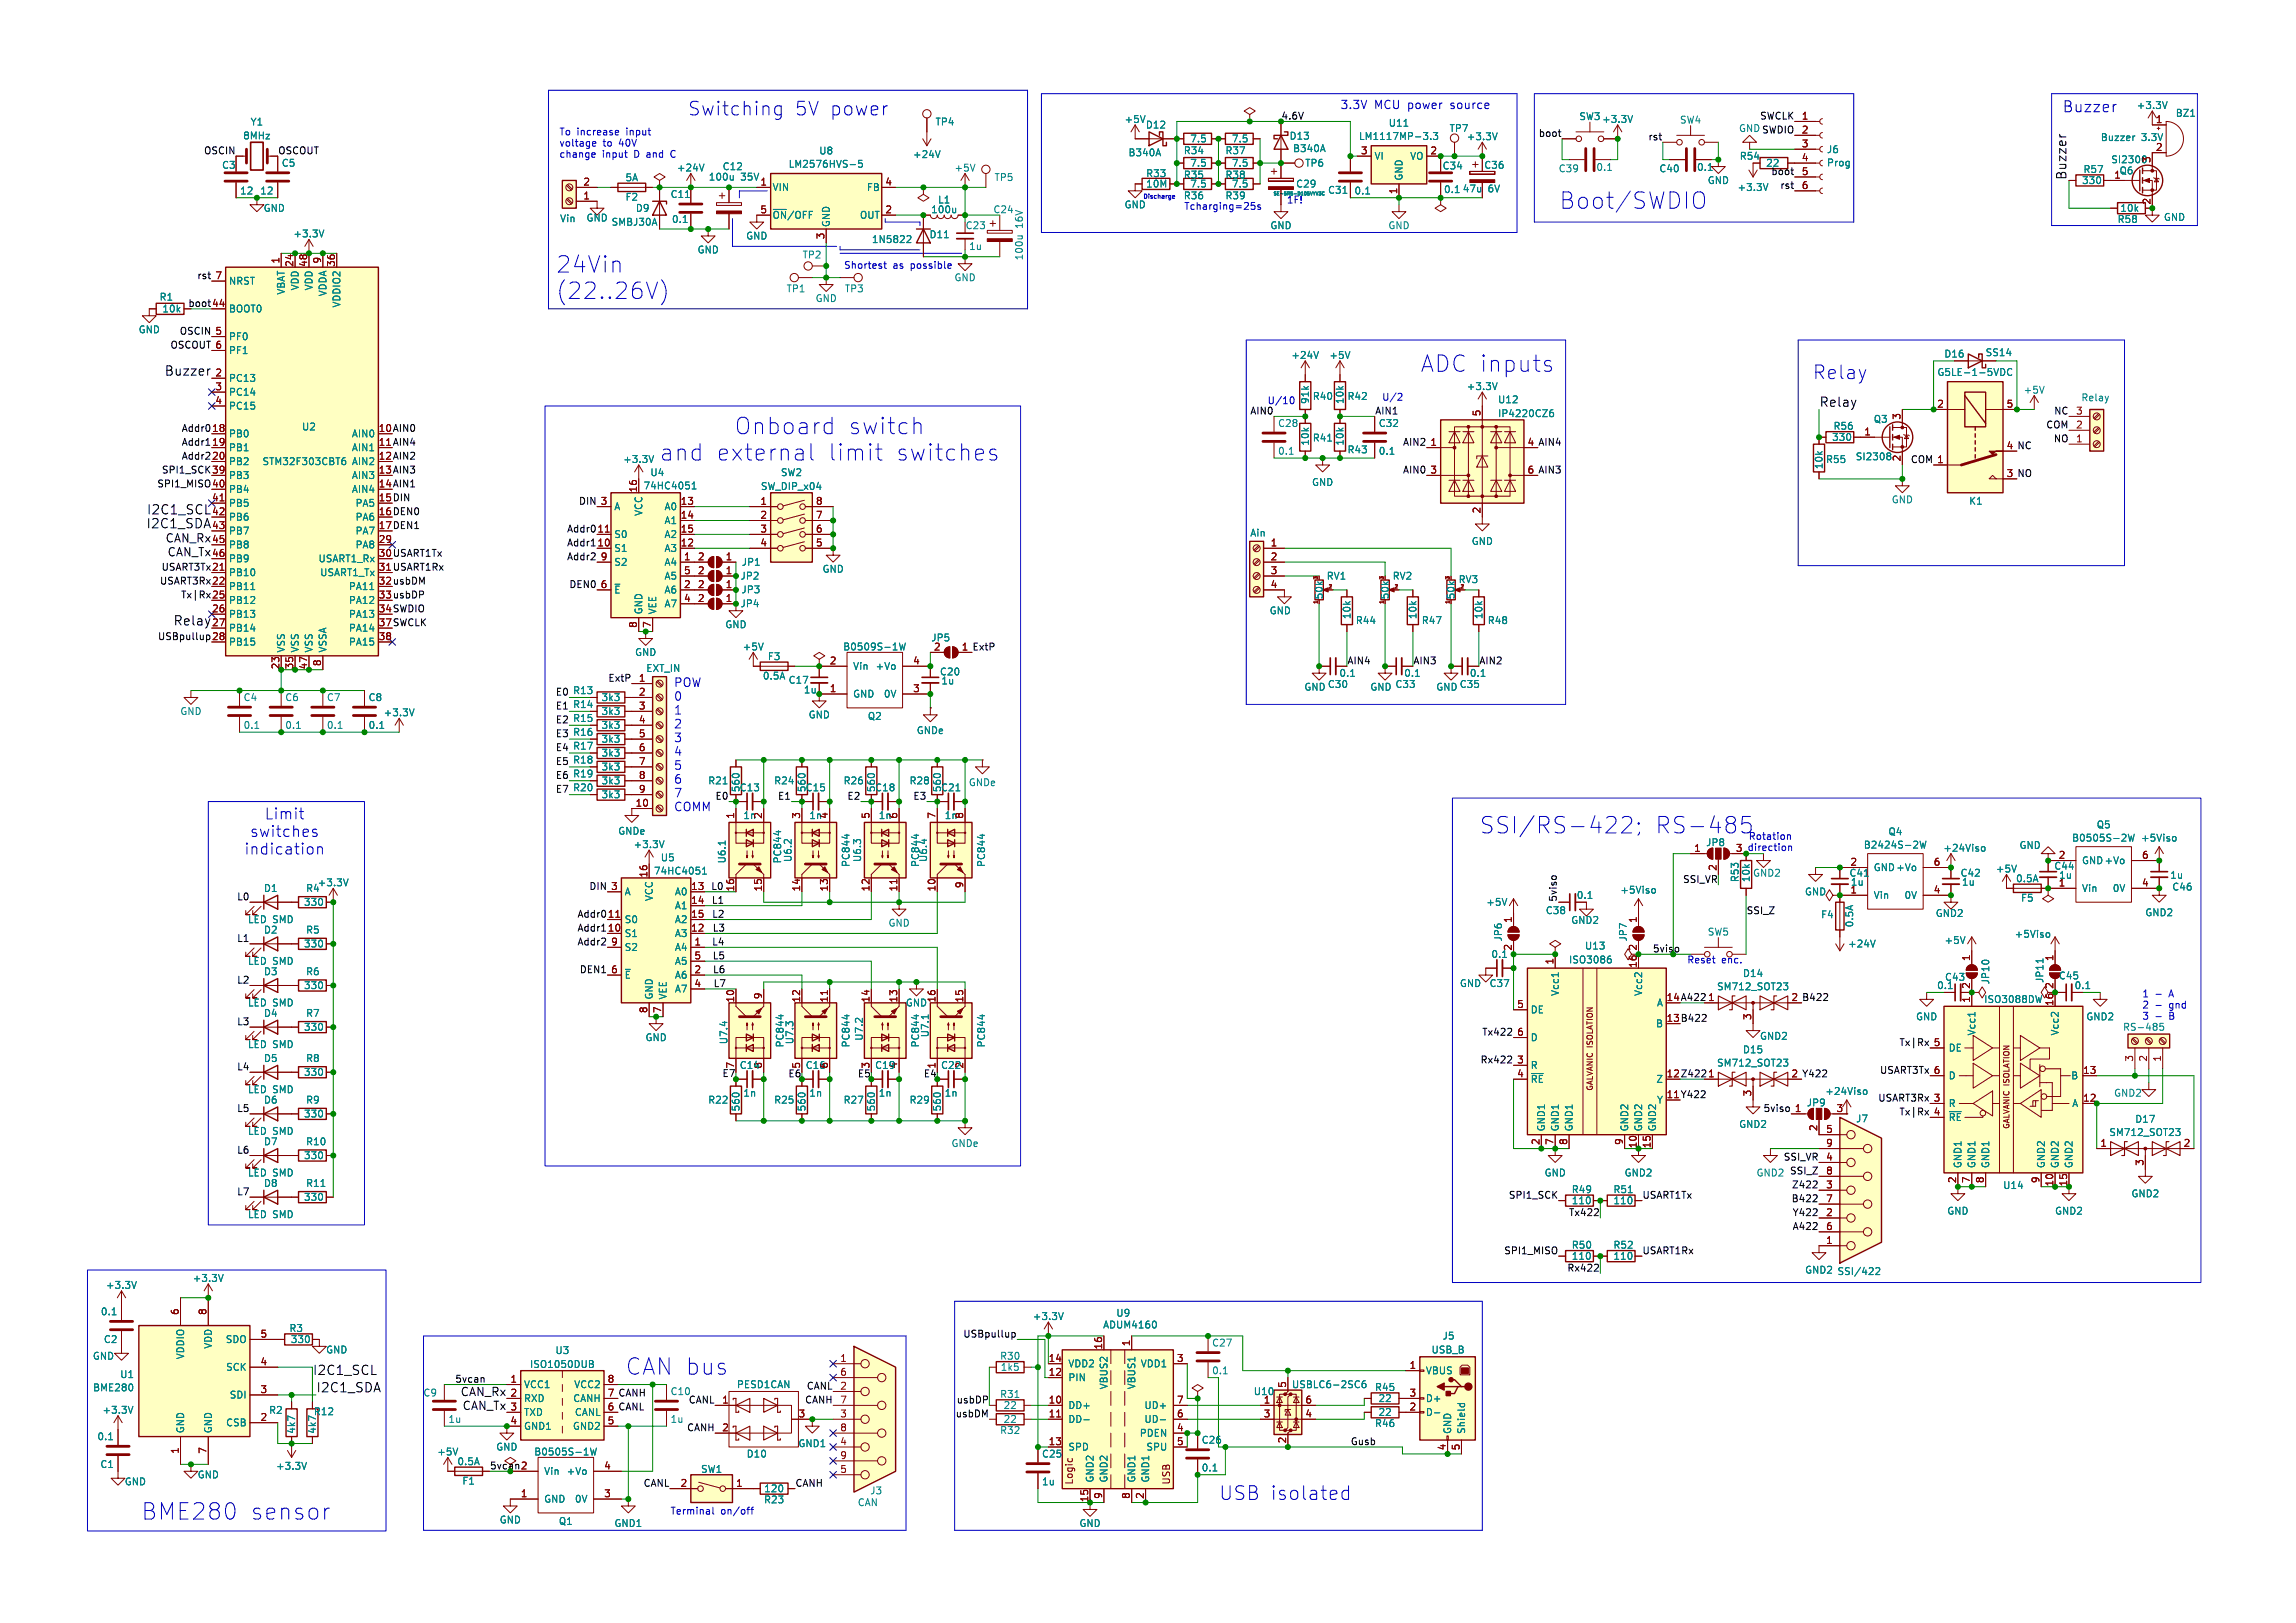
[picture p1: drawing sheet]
<svg xmlns="http://www.w3.org/2000/svg" width="420mm" height="297mm" viewBox="0 0 420 297" stroke-linecap="round" stroke-linejoin="round" font-family="sans-serif">
<defs><g id="words">
<g font-size="4.2" fill="#0000c2">
<text x="285.1" y="38.5">Boot/SWDIO</text>
<text x="101.6" y="50.2">24Vin</text>
<text x="101.6" y="55">(22..26V)</text>
<text x="259.7" y="68.3">ADC inputs</text>
<text x="134.4" y="79.7">Onboard</text>
<text x="155.1" y="79.7">switch</text>
<text x="120.7" y="84.5">and</text>
<text x="131" y="84.5">external</text>
<text x="151.3" y="84.5">limit</text>
<text x="163.6" y="84.5">switches</text>
<text x="270.5" y="152.8">SSI/RS-422;</text>
<text x="302.5" y="152.8">RS-485</text>
<text x="25.9" y="278.3">BME280</text>
<text x="45.8" y="278.3">sensor</text>
</g>
<text font-size="4.2" fill="#008400" x="114.3" y="251.8">CAN bus</text>
<g font-size="3.5" fill="#0000c2">
<text x="125.7" y="21.3">Switching</text>
<text x="145.2" y="21.3">5V power</text>
<text x="331.5" y="69.6">Relay</text>
<text x="222.9" y="274.7">USB isolated</text>
</g>
<g font-size="2.8" fill="#0000c2">
<text x="377.2" y="20.7">Buzzer</text>
<text x="45.7" y="153.4">switches</text>
<text x="48.4" y="150.2">Limit</text>
<text x="44.7" y="156.6">indication</text>
</g>
<g font-size="2.4">
<text x="378.1" y="33" transform="rotate(-90 378.1 33)">Buzzer</text>
<text x="30.1" y="68.9">Buzzer</text>
<text x="332.7" y="74.6">Relay</text>
<text x="26.9" y="94.3">I2C1_SCL</text>
<text x="26.8" y="96.8">I2C1_SDA</text>
<text x="31.7" y="114.6">Relay</text>
<text x="57.1" y="251.7">I2C1_SCL</text>
<text x="57.8" y="254.9">I2C1_SDA</text>
</g>
<g font-size="2.2" fill="#0000c2">
<text x="123.2" y="125.9">POW</text>
<text x="123.2" y="128.4">0</text>
<text x="123.2" y="131">1</text>
<text x="123.2" y="133.5">2</text>
<text x="123.2" y="136">3</text>
<text x="123.2" y="138.6">4</text>
<text x="123.2" y="141.1">5</text>
<text x="123.2" y="143.6">6</text>
<text x="123.2" y="146.1">7</text>
<text x="123.2" y="148.7">COMM</text>
</g>
<g font-size="2.1" fill="#0000c2">
<text x="245.1" y="20.1">3.3V</text>
<text x="251.4" y="20.1">MCU power</text>
<text x="265.5" y="20.1">source</text>
</g>
<g font-size="2.1">
<text x="30.2" y="99.4">CAN_Rx</text>
<text x="30.6" y="101.9">CAN_Tx</text>
<text x="84.2" y="255.6">CAN_Rx</text>
<text x="84.6" y="258.1">CAN_Tx</text>
</g>
<g font-size="1.8" fill="#008484">
<text x="45.7" y="23.2">Y1</text>
<text x="171" y="23.2">TP4</text>
<text x="205.6" y="22.7">+5V</text>
<text x="209.5" y="23.7">D12</text>
<text x="253.9" y="23.4">U11</text>
<text x="288.8" y="22.2">SW3</text>
<text x="293" y="22.7">+3.3V</text>
<text x="307.2" y="22.8">SW4</text>
<text x="390.8" y="20.1">+3.3V</text>
<text x="397.9" y="21.6">BZ1</text>
<text x="44.4" y="25.7">8MHz</text>
<text x="149.8" y="28.5">U8</text>
<text x="166.9" y="29.1">+24V</text>
<text x="206.3" y="28.8">B340A</text>
<text x="216.4" y="28.4">R34</text>
<text x="217.6" y="26.3">7.5</text>
<text x="224.1" y="28.4">R37</text>
<text x="225.2" y="26.3">7.5</text>
<text x="235.8" y="25.8">D13</text>
<text x="236.4" y="28">B340A</text>
<text x="248.5" y="25.8">LM1117MP-3.3</text>
<text x="251.3" y="29.4">VI</text>
<text x="257.9" y="29.4">VO</text>
<text x="265.1" y="24.4">TP7</text>
<text x="268.2" y="25.9">+3.3V</text>
<text x="334.1" y="28.2">J6</text>
<text x="384.2" y="26">Buzzer</text>
<text x="391.7" y="26">3.3V</text>
<text x="40.5" y="31.1">C3</text>
<text x="43.8" y="35.8">12</text>
<text x="47.5" y="35.8">12</text>
<text x="51.4" y="30.7">C5</text>
<text x="114.3" y="33.4">5A</text>
<text x="123.7" y="31.6">+24V</text>
<text x="129.5" y="33.2">100u</text>
<text x="132.1" y="31.3">C12</text>
<text x="135.5" y="33.2">35V</text>
<text x="141.2" y="35.2">VIN</text>
<text x="144.2" y="30.9">LM2576HVS-5</text>
<text x="158.5" y="35.2">FB</text>
<text x="174.5" y="31.6">+5V</text>
<text x="181.8" y="33.3">TP5</text>
<text x="209.6" y="32.6">R33</text>
<text x="209.6" y="34.5">10M</text>
<text x="216.4" y="32.9">R35</text>
<text x="217.6" y="30.7">7.5</text>
<text x="217.6" y="34.5">7.5</text>
<text x="224.1" y="32.9">R38</text>
<text x="225.2" y="34.5">7.5</text>
<text x="225.2" y="30.7">7.5</text>
<text x="237" y="34.5">C29</text>
<text x="238.6" y="30.7">TP6</text>
<text x="242.8" y="35.7">C31</text>
<text x="247.7" y="35.8">0.1</text>
<text x="256.8" y="33.1" transform="rotate(-90 256.8 33.1)">GND</text>
<text x="263.8" y="31.2">C34</text>
<text x="264" y="35.5">0.1</text>
<text x="267.5" y="35.4">47u</text>
<text x="271.4" y="31.1">C36</text>
<text x="272.2" y="35.4">6V</text>
<text x="285" y="31.7">C39</text>
<text x="291.9" y="31.5">0.1</text>
<text x="303.4" y="31.7">C40</text>
<text x="310.3" y="31.5">0.1</text>
<text x="312.3" y="33.9">GND</text>
<text x="317.7" y="35.2">+3.3V</text>
<text x="323" y="30.7">22</text>
<text x="334.1" y="30.7">Prog</text>
<text x="380.8" y="33.9">330</text>
<text x="381" y="31.9">R57</text>
<text x="386.1" y="30.1">SI2300</text>
<text x="387.6" y="32.1">Q6</text>
<text x="48.1" y="39">GND</text>
<text x="102.4" y="40.9">Vin</text>
<text x="107.2" y="40.7">GND</text>
<text x="111.8" y="41.5">SMBJ30A</text>
<text x="114.3" y="36.9">F2</text>
<text x="116.2" y="39">D9</text>
<text x="122.6" y="36.4">C11</text>
<text x="122.8" y="41">0.1</text>
<text x="141.2" y="40.2">~{ON}/OFF</text>
<text x="152" y="41.7" transform="rotate(-90 152 41.7)">GND</text>
<text x="157.2" y="40.2">OUT</text>
<text x="170.2" y="39.2">100u</text>
<text x="171.5" y="37.4">L1</text>
<text x="181.6" y="39.2">C24</text>
<text x="187.3" y="41.8" transform="rotate(-90 187.3 41.8)">16V</text>
<text x="205.6" y="38.3">GND</text>
<text x="216.4" y="36.7">R36</text>
<text x="224.1" y="36.7">R39</text>
<text x="235.3" y="37.4">1F!</text>
<text x="387.3" y="41">R58</text>
<text x="387.8" y="39">10k</text>
<text x="395.7" y="40.6">GND</text>
<text x="53.6" y="43.6">+3.3V</text>
<text x="127.5" y="46.6">GND</text>
<text x="136.4" y="44">GND</text>
<text x="146.7" y="47.5">TP2</text>
<text x="159.4" y="44.7">1N5822</text>
<text x="169.9" y="43.8">D11</text>
<text x="176.5" y="42.1">C23</text>
<text x="177.2" y="45.9">1u</text>
<text x="187.3" y="47.7" transform="rotate(-90 187.3 47.7)">100u</text>
<text x="232.3" y="42.1">GND</text>
<text x="253.9" y="42.1">GND</text>
<text x="41.8" y="52.3">NRST</text>
<text x="54.8" y="53.2" transform="rotate(-90 54.8 53.2)">VDD</text>
<text x="57.4" y="53.2" transform="rotate(-90 57.4 53.2)">VDD</text>
<text x="143.8" y="53.7">TP1</text>
<text x="154.4" y="53.7">TP3</text>
<text x="174.5" y="51.7">GND</text>
<text x="29.1" y="55.2">R1</text>
<text x="29.6" y="57.4">10k</text>
<text x="41.8" y="57.4">BOOT0</text>
<text x="52.3" y="54" transform="rotate(-90 52.3 54)">VBAT</text>
<text x="59.9" y="54.3" transform="rotate(-90 59.9 54.3)">VDDA</text>
<text x="62.5" y="56.4" transform="rotate(-90 62.5 56.4)">VDDIO2</text>
<text x="149.1" y="55.5">GND</text>
<text x="25.3" y="61.2">GND</text>
<text x="41.8" y="62.5">PF0</text>
<text x="41.8" y="65">PF1</text>
<text x="236.1" y="65.9">+24V</text>
<text x="243.1" y="65.9">+5V</text>
<text x="355.6" y="65.6">D16</text>
<text x="363.1" y="65.4">SS14</text>
<text x="41.8" y="70.1">PC13</text>
<text x="268.2" y="71.6">+3.3V</text>
<text x="354.3" y="69">G5LE-1-5VDC</text>
<text x="41.8" y="72.6">PC14</text>
<text x="41.8" y="75.2">PC15</text>
<text x="239.6" y="74" transform="rotate(-90 239.6 74)">91k</text>
<text x="240" y="73.4">R40</text>
<text x="246" y="74" transform="rotate(-90 246 74)">10k</text>
<text x="246.4" y="73.4">R42</text>
<text x="273.9" y="74">U12</text>
<text x="273.9" y="76.5">IP4220CZ6</text>
<text x="342.7" y="77.6">Q3</text>
<text x="370.1" y="72.2">+5V</text>
<text x="380.6" y="73.6">Relay</text>
<text x="41.8" y="80.2">PB0</text>
<text x="41.8" y="82.8">PB1</text>
<text x="55.1" y="79">U2</text>
<text x="64.3" y="80.2">AIN0</text>
<text x="64.3" y="82.8">AIN1</text>
<text x="233.7" y="78.3">C28</text>
<text x="233.7" y="83.4">0.1</text>
<text x="239.6" y="81.7" transform="rotate(-90 239.6 81.7)">10k</text>
<text x="240" y="81">R41</text>
<text x="246" y="81.7" transform="rotate(-90 246 81.7)">10k</text>
<text x="246.4" y="83.2">R43</text>
<text x="252.1" y="78.3">C32</text>
<text x="252.1" y="83.4">0.1</text>
<text x="335" y="80.9">330</text>
<text x="335.3" y="78.8">R56</text>
<text x="41.8" y="85.3">PB2</text>
<text x="41.8" y="87.9">PB3</text>
<text x="47.9" y="85.3">STM32F303CBT6</text>
<text x="64.3" y="85.3">AIN2</text>
<text x="64.3" y="87.9">AIN3</text>
<text x="113.9" y="84.9">+3.3V</text>
<text x="117.6" y="89.8">74HC4051</text>
<text x="118.9" y="87.3">U4</text>
<text x="139.1" y="89.9">SW_DIP_x04</text>
<text x="142.7" y="87.3">SW2</text>
<text x="239.9" y="89.1">GND</text>
<text x="333.6" y="86" transform="rotate(-90 333.6 86)">10k</text>
<text x="333.9" y="84.9">R55</text>
<text x="339.4" y="84.4">SI2308</text>
<text x="41.8" y="90.4">PB4</text>
<text x="41.8" y="92.9">PB5</text>
<text x="41.8" y="95.5">PB6</text>
<text x="64.3" y="90.4">AIN4</text>
<text x="64.9" y="92.9">PA5</text>
<text x="64.9" y="95.5">PA6</text>
<text x="112.3" y="93.6">A</text>
<text x="117.7" y="94.5" transform="rotate(-90 117.7 94.5)">VCC</text>
<text x="121.5" y="93.6">A0</text>
<text x="345.9" y="92.3">GND</text>
<text x="360.1" y="92.6">K1</text>
<text x="41.8" y="98">PB7</text>
<text x="41.8" y="100.6">PB8</text>
<text x="64.9" y="98">PA7</text>
<text x="64.9" y="100.6">PA8</text>
<text x="112.3" y="101.2">S1</text>
<text x="112.3" y="98.7">S0</text>
<text x="121.5" y="101.2">A3</text>
<text x="121.5" y="96.1">A1</text>
<text x="121.5" y="98.7">A2</text>
<text x="228.6" y="98.4">Ain</text>
<text x="269.1" y="99.9">GND</text>
<text x="41.8" y="105.6">PB10</text>
<text x="41.8" y="103.1">PB9</text>
<text x="58.2" y="103.1">USART1_Rx</text>
<text x="58.5" y="105.6">USART1_Tx</text>
<text x="112.3" y="103.7">S2</text>
<text x="121.5" y="103.7">A4</text>
<text x="121.5" y="106.3">A5</text>
<text x="135.4" y="106.3">JP2</text>
<text x="135.6" y="103.7">JP1</text>
<text x="150.4" y="105">GND</text>
<text x="242.6" y="106.3">RV1</text>
<text x="254.7" y="106.3">RV2</text>
<text x="266.7" y="106.9">RV3</text>
<text x="41.8" y="108.2">PB11</text>
<text x="41.8" y="110.7">PB12</text>
<text x="41.8" y="113.3">PB13</text>
<text x="63.7" y="108.2">PA11</text>
<text x="63.7" y="110.7">PA12</text>
<text x="63.7" y="113.3">PA13</text>
<text x="112.3" y="108.8">~{E}</text>
<text x="117.7" y="112.5" transform="rotate(-90 117.7 112.5)">GND</text>
<text x="120.2" y="112.5" transform="rotate(-90 120.2 112.5)">VEE</text>
<text x="121.5" y="108.8">A6</text>
<text x="121.5" y="111.4">A7</text>
<text x="135.4" y="111.3">JP4</text>
<text x="135.5" y="108.8">JP3</text>
<text x="232.2" y="112.6">GND</text>
<text x="242.2" y="109.8" transform="rotate(-90 242.2 109.8)">50k</text>
<text x="247.2" y="113.4" transform="rotate(-90 247.2 113.4)">10k</text>
<text x="254.2" y="109.8" transform="rotate(-90 254.2 109.8)">50k</text>
<text x="259.3" y="113.4" transform="rotate(-90 259.3 113.4)">10k</text>
<text x="266.3" y="109.8" transform="rotate(-90 266.3 109.8)">50k</text>
<text x="271.4" y="113.4" transform="rotate(-90 271.4 113.4)">10k</text>
<text x="41.8" y="115.8">PB14</text>
<text x="41.8" y="118.3">PB15</text>
<text x="52.3" y="119.5" transform="rotate(-90 52.3 119.5)">VSS</text>
<text x="54.8" y="119.5" transform="rotate(-90 54.8 119.5)">VSS</text>
<text x="57.4" y="119.5" transform="rotate(-90 57.4 119.5)">VSS</text>
<text x="59.9" y="119.5" transform="rotate(-90 59.9 119.5)">VSSA</text>
<text x="63.7" y="115.8">PA14</text>
<text x="63.7" y="118.3">PA15</text>
<text x="132.6" y="115.2">GND</text>
<text x="135.8" y="119.2">+5V</text>
<text x="154.1" y="119.2">B0509S-1W</text>
<text x="170.3" y="117.6">JP5</text>
<text x="247.9" y="114.4">R44</text>
<text x="260" y="114.4">R47</text>
<text x="272" y="114.4">R48</text>
<text x="116.1" y="120.2">GND</text>
<text x="118.1" y="123.2">EXT_IN</text>
<text x="139.4" y="124.6">0.5A</text>
<text x="140.4" y="121">F3</text>
<text x="144.2" y="125.3">C17</text>
<text x="156" y="122.8">Vin</text>
<text x="160.1" y="122.8">+Vo</text>
<text x="171.8" y="123.8">C20</text>
<text x="172.1" y="125.5">1u</text>
<text x="244.9" y="124.1">0.1</text>
<text x="256.8" y="124.1">0.1</text>
<text x="268.8" y="124.1">0.1</text>
<text x="32.9" y="131">GND</text>
<text x="44.5" y="128.5">C4</text>
<text x="52.1" y="128.5">C6</text>
<text x="59.7" y="128.5">C7</text>
<text x="67.3" y="128.5">C8</text>
<text x="70.1" y="131.3">+3.3V</text>
<text x="104.7" y="127.2">R13</text>
<text x="104.7" y="129.8">R14</text>
<text x="109.9" y="128.5">3k3</text>
<text x="109.9" y="131">3k3</text>
<text x="146.9" y="127.1">1u</text>
<text x="147.8" y="131.7">GND</text>
<text x="156" y="127.9">GND</text>
<text x="158.6" y="131.9">Q2</text>
<text x="161.6" y="127.9">0V</text>
<text x="238.5" y="126.6">GND</text>
<text x="242.8" y="126.1">C30</text>
<text x="250.6" y="126.6">GND</text>
<text x="255.2" y="126.1">C33</text>
<text x="262.6" y="126.6">GND</text>
<text x="266.9" y="126.1">C35</text>
<text x="44.5" y="133.6">0.1</text>
<text x="52.1" y="133.6">0.1</text>
<text x="59.7" y="133.6">0.1</text>
<text x="67.3" y="133.6">0.1</text>
<text x="104.7" y="137.4">R17</text>
<text x="104.7" y="134.8">R16</text>
<text x="104.7" y="132.3">R15</text>
<text x="109.9" y="136.1">3k3</text>
<text x="109.9" y="133.6">3k3</text>
<text x="167.6" y="134.5">GNDe</text>
<text x="104.7" y="142.5">R19</text>
<text x="104.7" y="139.9">R18</text>
<text x="109.9" y="138.7">3k3</text>
<text x="109.9" y="143.7">3k3</text>
<text x="109.9" y="141.2">3k3</text>
<text x="129.4" y="143.7">R21</text>
<text x="141.5" y="143.7">R24</text>
<text x="154.2" y="143.7">R26</text>
<text x="166.3" y="143.7">R28</text>
<text x="104.7" y="145">R20</text>
<text x="109.9" y="146.3">3k3</text>
<text x="135.2" y="145">C13</text>
<text x="135.5" y="145.1" transform="rotate(-90 135.5 145.1)">560</text>
<text x="147.3" y="145">C15</text>
<text x="147.5" y="145.1" transform="rotate(-90 147.5 145.1)">560</text>
<text x="160" y="145">C18</text>
<text x="160.2" y="145.1" transform="rotate(-90 160.2 145.1)">560</text>
<text x="172" y="145">C21</text>
<text x="172.3" y="145.1" transform="rotate(-90 172.3 145.1)">560</text>
<text x="177.1" y="144.1">GNDe</text>
<text x="113" y="153">GNDe</text>
<text x="115.8" y="155.4">+3.3V</text>
<text x="135.9" y="150.1">1n</text>
<text x="147.9" y="150.1">1n</text>
<text x="160.6" y="150.1">1n</text>
<text x="172.7" y="150.1">1n</text>
<text x="312" y="155">JP8</text>
<text x="340.8" y="155.5">B2424S-2W</text>
<text x="345.3" y="153.1">Q4</text>
<text x="369.3" y="155.5">GND</text>
<text x="378.9" y="154.2">B0505S-2W</text>
<text x="383.4" y="151.8">Q5</text>
<text x="391.5" y="154.2">+5Viso</text>
<text x="119.5" y="160.2">74HC4051</text>
<text x="120.8" y="157.8">U5</text>
<text x="132.9" y="158.1" transform="rotate(-90 132.9 158.1)">U6.1</text>
<text x="143.1" y="158.1" transform="rotate(-90 143.1 158.1)">PC844</text>
<text x="145" y="157.9" transform="rotate(-90 145 157.9)">U6.2</text>
<text x="155.6" y="158.8" transform="rotate(-90 155.6 158.8)">PC844</text>
<text x="157.7" y="157.9" transform="rotate(-90 157.7 157.9)">U6.3</text>
<text x="168.3" y="158.8" transform="rotate(-90 168.3 158.8)">PC844</text>
<text x="169.8" y="157.9" transform="rotate(-90 169.8 157.9)">U6.4</text>
<text x="180.4" y="158.8" transform="rotate(-90 180.4 158.8)">PC844</text>
<text x="318.2" y="161.5" transform="rotate(-90 318.2 161.5)">R53</text>
<text x="320.3" y="161.5" transform="rotate(-90 320.3 161.5)">10k</text>
<text x="320.6" y="160.6">GND2</text>
<text x="338.2" y="160.6">C41</text>
<text x="338.4" y="158.5">2</text>
<text x="342.6" y="159.6">GND+Vo</text>
<text x="355.4" y="156.1">+24Viso</text>
<text x="358.5" y="160.6">C42</text>
<text x="365" y="159.9">+5V</text>
<text x="368.7" y="161.6">0.5A</text>
<text x="375.7" y="159.4">C44</text>
<text x="376.6" y="161">1u</text>
<text x="380.7" y="158.3">GND+Vo</text>
<text x="396.9" y="161">1u</text>
<text x="48.2" y="163.4">D1</text>
<text x="55.5" y="166">330</text>
<text x="55.9" y="163.4">R4</text>
<text x="58" y="162.4">+3.3V</text>
<text x="114.2" y="164.1">A</text>
<text x="119.6" y="165" transform="rotate(-90 119.6 165)">VCC</text>
<text x="123.4" y="164.1">A0</text>
<text x="123.4" y="166.6">A1</text>
<text x="271.8" y="166">+5V</text>
<text x="282.7" y="167.5">C38</text>
<text x="296.3" y="163.7">+5Viso</text>
<text x="330.1" y="164.1">GND</text>
<text x="338.4" y="163.6">1</text>
<text x="338.5" y="162.3">1u</text>
<text x="342.6" y="164.7">Vin</text>
<text x="348.3" y="164.7">0V</text>
<text x="354" y="168">GND2</text>
<text x="358.8" y="162.3">1u</text>
<text x="369.6" y="165.2">F5</text>
<text x="380.7" y="163.4">Vin</text>
<text x="386.4" y="163.4">0V</text>
<text x="392.3" y="167.9">GND2</text>
<text x="397.3" y="163.2">C46</text>
<text x="45.3" y="169.1">LED SMD</text>
<text x="48.2" y="171">D2</text>
<text x="55.5" y="173.6">330</text>
<text x="55.9" y="171">R5</text>
<text x="114.2" y="171.7">S1</text>
<text x="114.2" y="169.1">S0</text>
<text x="123.4" y="171.7">A3</text>
<text x="123.4" y="169.1">A2</text>
<text x="162.4" y="169.8">GND</text>
<text x="274.9" y="172.4" transform="rotate(-90 274.9 172.4)">JP6</text>
<text x="287.3" y="169.3">GND2</text>
<text x="289.8" y="174">U13</text>
<text x="297.8" y="172.4" transform="rotate(-90 297.8 172.4)">JP7</text>
<text x="312.3" y="171.4">SW5</text>
<text x="333" y="168.2">F4</text>
<text x="338" y="173.6">+24V</text>
<text x="339.2" y="169.8" transform="rotate(-90 339.2 169.8)">0.5A</text>
<text x="355.6" y="172.9">+5V</text>
<text x="368.4" y="171.8">+5Viso</text>
<text x="45.3" y="176.8">LED SMD</text>
<text x="48.2" y="178.7">D3</text>
<text x="55.9" y="178.7">R6</text>
<text x="114.2" y="179.3">~{E}</text>
<text x="114.2" y="174.2">S2</text>
<text x="123.4" y="174.2">A4</text>
<text x="123.4" y="179.3">A6</text>
<text x="123.4" y="176.8">A5</text>
<text x="272.7" y="175.5">0.1</text>
<text x="286.9" y="176.5">ISO3086</text>
<text x="318.7" y="179">D14</text>
<text x="355.7" y="179.7">C43</text>
<text x="374" y="180" transform="rotate(-90 374 180)">JP11</text>
<text x="376.5" y="179.4">C45</text>
<text x="45.3" y="184.4">LED SMD</text>
<text x="55.5" y="181.2">330</text>
<text x="119.6" y="183" transform="rotate(-90 119.6 183)">GND</text>
<text x="122.1" y="183" transform="rotate(-90 122.1 183)">VEE</text>
<text x="123.4" y="181.8">A7</text>
<text x="165.6" y="184.4">GND</text>
<text x="266.9" y="180.8">GND</text>
<text x="272.4" y="180.8">C37</text>
<text x="279.9" y="185.6">DE</text>
<text x="285.3" y="182.4" transform="rotate(-90 285.3 182.4)">Vcc1</text>
<text x="300.6" y="182.4" transform="rotate(-90 300.6 182.4)">Vcc2</text>
<text x="303" y="184.4">A</text>
<text x="314" y="181.4">SM712_SOT23</text>
<text x="354.2" y="181.2">0.1</text>
<text x="362.8" y="183.7">ISO3088DW</text>
<text x="364.1" y="180.2" transform="rotate(-90 364.1 180.2)">JP10</text>
<text x="45.3" y="192">LED SMD</text>
<text x="48.2" y="186.3">D4</text>
<text x="55.5" y="188.8">330</text>
<text x="55.9" y="186.3">R7</text>
<text x="118" y="190.7">GND</text>
<text x="133.3" y="191.2" transform="rotate(-90 133.3 191.2)">U7.4</text>
<text x="143.6" y="191.8" transform="rotate(-90 143.6 191.8)">PC844</text>
<text x="145.3" y="191.2" transform="rotate(-90 145.3 191.2)">U7.3</text>
<text x="155.6" y="191.8" transform="rotate(-90 155.6 191.8)">PC844</text>
<text x="158" y="190.6" transform="rotate(-90 158 190.6)">U7.2</text>
<text x="168.3" y="191.8" transform="rotate(-90 168.3 191.8)">PC844</text>
<text x="170.1" y="189.9" transform="rotate(-90 170.1 189.9)">U7.1</text>
<text x="180.4" y="191.8" transform="rotate(-90 180.4 191.8)">PC844</text>
<text x="279.9" y="190.7">D</text>
<text x="302.8" y="188.2">B</text>
<text x="321.8" y="190.5">GND2</text>
<text x="350.4" y="186.9">GND</text>
<text x="361.5" y="189.6" transform="rotate(-90 361.5 189.6)">Vcc1</text>
<text x="376.8" y="189.6" transform="rotate(-90 376.8 189.6)">Vcc2</text>
<text x="381.5" y="186.9">GND2</text>
<text x="388.2" y="188.8">RS-485</text>
<text x="48.2" y="194.5">D5</text>
<text x="55.5" y="197.1">330</text>
<text x="55.9" y="194.5">R8</text>
<text x="135.2" y="195.8">C14</text>
<text x="139.4" y="195.7" transform="rotate(-90 139.4 195.7)">8</text>
<text x="147.3" y="195.8">C16</text>
<text x="160" y="195.8">C19</text>
<text x="164.2" y="195.7" transform="rotate(-90 164.2 195.7)">4</text>
<text x="172" y="195.8">C22</text>
<text x="176.3" y="195.7" transform="rotate(-90 176.3 195.7)">2</text>
<text x="279.9" y="195.8">R</text>
<text x="314" y="195.4">SM712_SOT23</text>
<text x="318.7" y="193">D15</text>
<text x="356.4" y="192.6">DE</text>
<text x="356.4" y="197.7">D</text>
<text x="378.8" y="197.7">B</text>
<text x="45.3" y="200.3">LED SMD</text>
<text x="48.2" y="202.2">D6</text>
<text x="55.9" y="202.2">R9</text>
<text x="129.4" y="202.2">R22</text>
<text x="135.5" y="203.5" transform="rotate(-90 135.5 203.5)">560</text>
<text x="135.9" y="200.9">1n</text>
<text x="141.5" y="202.2">R25</text>
<text x="147.5" y="203.5" transform="rotate(-90 147.5 203.5)">560</text>
<text x="147.9" y="200.9">1n</text>
<text x="154.2" y="202.2">R27</text>
<text x="160.2" y="203.5" transform="rotate(-90 160.2 203.5)">560</text>
<text x="160.6" y="200.9">1n</text>
<text x="166.3" y="202.2">R29</text>
<text x="172.3" y="203.5" transform="rotate(-90 172.3 203.5)">560</text>
<text x="172.7" y="200.9">1n</text>
<text x="279.9" y="198.3">~{RE}</text>
<text x="302.9" y="198.3">Z</text>
<text x="303" y="202.2">Y</text>
<text x="330.4" y="202.7">JP9</text>
<text x="333.8" y="200.6">+24Viso</text>
<text x="356.4" y="202.8">R</text>
<text x="378.9" y="202.8">A</text>
<text x="386.6" y="200.9">GND2</text>
<text x="45.3" y="207.9">LED SMD</text>
<text x="48.2" y="209.8">D7</text>
<text x="55.5" y="204.7">330</text>
<text x="55.9" y="209.8">R10</text>
<text x="282.8" y="207.1" transform="rotate(-90 282.8 207.1)">GND1</text>
<text x="285.3" y="207.1" transform="rotate(-90 285.3 207.1)">GND1</text>
<text x="287.9" y="207.1" transform="rotate(-90 287.9 207.1)">GND1</text>
<text x="298" y="207.1" transform="rotate(-90 298 207.1)">GND2</text>
<text x="300.6" y="207.1" transform="rotate(-90 300.6 207.1)">GND2</text>
<text x="303.1" y="207.1" transform="rotate(-90 303.1 207.1)">GND2</text>
<text x="318" y="206.6">GND2</text>
<text x="339.4" y="205.6">J7</text>
<text x="356.4" y="205.3">~{RE}</text>
<text x="385.7" y="208.1">SM712_SOT23</text>
<text x="390.5" y="205.7">D17</text>
<text x="45.3" y="215.5">LED SMD</text>
<text x="55.5" y="212.3">330</text>
<text x="173.9" y="210.1">GNDe</text>
<text x="282.4" y="215.5">GND</text>
<text x="297.1" y="215.5">GND2</text>
<text x="321.2" y="215.5">GND2</text>
<text x="359" y="213.9" transform="rotate(-90 359 213.9)">GND1</text>
<text x="361.5" y="213.9" transform="rotate(-90 361.5 213.9)">GND1</text>
<text x="364.1" y="213.9" transform="rotate(-90 364.1 213.9)">GND1</text>
<text x="374.2" y="213.9" transform="rotate(-90 374.2 213.9)">GND2</text>
<text x="376.8" y="213.9" transform="rotate(-90 376.8 213.9)">GND2</text>
<text x="379.3" y="213.9" transform="rotate(-90 379.3 213.9)">GND2</text>
<text x="48.2" y="217.4">D8</text>
<text x="55.5" y="219.9">330</text>
<text x="55.9" y="217.4">R11</text>
<text x="287.4" y="218.5">R49</text>
<text x="287.4" y="220.6">110</text>
<text x="295" y="218.5">R51</text>
<text x="295" y="220.6">110</text>
<text x="366.3" y="217.8">U14</text>
<text x="389.8" y="219.3">GND2</text>
<text x="45.3" y="223.1">LED SMD</text>
<text x="356.1" y="222.5">GND</text>
<text x="375.8" y="222.5">GND2</text>
<text x="287.4" y="228.7">R50</text>
<text x="287.4" y="230.7">110</text>
<text x="295" y="228.7">R52</text>
<text x="295" y="230.7">110</text>
<text x="330.1" y="233.3">GND2 SSI/422</text>
<text x="19.3" y="236">+3.3V</text>
<text x="35.2" y="234.8">+3.3V</text>
<text x="18.4" y="240.9">0.1</text>
<text x="18.9" y="246">C2</text>
<text x="41.2" y="246">SDO</text>
<text x="52.8" y="243.9">R3</text>
<text x="53.1" y="246">330</text>
<text x="188.8" y="241.8">+3.3V</text>
<text x="201.7" y="243.3">ADUM4160</text>
<text x="204.1" y="241.1">U9</text>
<text x="263.8" y="245.3">J5</text>
<text x="16.9" y="249">GND</text>
<text x="33.9" y="248.8" transform="rotate(-90 33.9 248.8)">VDDIO</text>
<text x="39" y="246.9" transform="rotate(-90 39 246.9)">VDD</text>
<text x="41.3" y="251.1">SCK</text>
<text x="59.6" y="247.9">GND</text>
<text x="96.8" y="250.5">ISO1050DUB</text>
<text x="101.5" y="248">U3</text>
<text x="182.8" y="249">R30</text>
<text x="183" y="251.1">1k5</text>
<text x="195.3" y="250.4">VDD2</text>
<text x="208.6" y="250.4">VDD1</text>
<text x="221.6" y="246.6">C27</text>
<text x="221.6" y="251.7">0.1</text>
<text x="260.7" y="251.7">VBUS</text>
<text x="261.8" y="247.9">USB_B</text>
<text x="16.9" y="254.8">BME280</text>
<text x="21.9" y="252.4">U1</text>
<text x="41.9" y="256.1">SDI</text>
<text x="77.4" y="255.8">C9</text>
<text x="95.8" y="254.2">VCC1</text>
<text x="95.8" y="256.8">RXD</text>
<text x="104.8" y="256.8">CANH</text>
<text x="104.9" y="254.2">VCC2</text>
<text x="134.7" y="254.2">PESD1CAN</text>
<text x="182.8" y="256">R31</text>
<text x="195.3" y="253">PIN</text>
<text x="202.8" y="254.3" transform="rotate(-90 202.8 254.3)">VBUS2</text>
<text x="207.9" y="254.3" transform="rotate(-90 207.9 254.3)">VBUS1</text>
<text x="229.2" y="255.5">U10</text>
<text x="236.2" y="254.2">USBLC6-2SC6</text>
<text x="251.4" y="254.7">R45</text>
<text x="252.1" y="256.8">22</text>
<text x="260.7" y="256.8">D+</text>
<text x="17.7" y="263.8">0.1</text>
<text x="18.6" y="258.9">+3.3V</text>
<text x="33.9" y="262.4" transform="rotate(-90 33.9 262.4)">GND</text>
<text x="39" y="262.4" transform="rotate(-90 39 262.4)">GND</text>
<text x="41.3" y="261.2">CSB</text>
<text x="49.1" y="258.9">R2</text>
<text x="54.2" y="262.5" transform="rotate(-90 54.2 262.5)">4k7</text>
<text x="57.3" y="259.2">R12</text>
<text x="58" y="262.5" transform="rotate(-90 58 262.5)">4k7</text>
<text x="81.9" y="260.6">1u</text>
<text x="95.8" y="259.3">TXD</text>
<text x="95.8" y="261.8">GND1</text>
<text x="104.7" y="261.8">GND2</text>
<text x="105.1" y="259.3">CANL</text>
<text x="122.6" y="260.6">1u</text>
<text x="182.8" y="262.6">R32</text>
<text x="183.5" y="258">22</text>
<text x="183.5" y="260.6">22</text>
<text x="195.3" y="258">DD+</text>
<text x="195.3" y="260.6">DD-</text>
<text x="208.4" y="263.1">PDEN</text>
<text x="209.2" y="260.6">UD-</text>
<text x="209.2" y="258">UD+</text>
<text x="251.4" y="261.3">R46</text>
<text x="252.1" y="259.3">22</text>
<text x="260.7" y="259.3">D-</text>
<text x="265.7" y="262.5" transform="rotate(-90 265.7 262.5)">GND</text>
<text x="268.2" y="262.5" transform="rotate(-90 268.2 262.5)">Shield</text>
<text x="18.3" y="268.8">C1</text>
<text x="50.4" y="269.2">+3.3V</text>
<text x="79.9" y="266.5">+5V</text>
<text x="83.6" y="268.3">0.5A</text>
<text x="90.7" y="265.7">GND</text>
<text x="97.6" y="266.5">B0505S-1W</text>
<text x="128.1" y="269.7">SW1</text>
<text x="136.5" y="266.9">D10</text>
<text x="145.9" y="265">GND1</text>
<text x="190.5" y="266.9">C25</text>
<text x="195.3" y="265.7">SPD</text>
<text x="209.6" y="265.7">SPU</text>
<text x="219.7" y="264.4">C26</text>
<text x="219.7" y="269.5">0.1</text>
<text x="22.7" y="272">GND</text>
<text x="36.1" y="270.7">GND</text>
<text x="84.5" y="271.9">F1</text>
<text x="99.4" y="275.2">GND</text>
<text x="99.4" y="270.1">Vin</text>
<text x="103.6" y="270.1">+Vo</text>
<text x="105.1" y="275.2">0V</text>
<text x="139.7" y="275.3">R23</text>
<text x="139.7" y="273.3">120</text>
<text x="156.8" y="275.8">CAN</text>
<text x="159.1" y="273.7">J3</text>
<text x="190.5" y="272">1u</text>
<text x="200.3" y="271.4" transform="rotate(-90 200.3 271.4)">GND2</text>
<text x="202.8" y="271.4" transform="rotate(-90 202.8 271.4)">GND2</text>
<text x="207.9" y="271.4" transform="rotate(-90 207.9 271.4)">GND1</text>
<text x="210.4" y="271.4" transform="rotate(-90 210.4 271.4)">GND1</text>
<text x="91.3" y="279">GND</text>
<text x="102.1" y="279.2">Q1</text>
<text x="112.3" y="279.6">GND1</text>
<text x="197.4" y="279.6">GND</text>
</g>
<g font-size="1.8">
<text x="234.3" y="22">4.6V</text>
<text x="321.9" y="22">SWCLK</text>
<text x="37.2" y="28.3">OSCIN</text>
<text x="50.8" y="28.3">OSCOUT</text>
<text x="281.4" y="25.1">boot</text>
<text x="301.4" y="25.8">rst</text>
<text x="318" y="24.4">GNDSWDIO</text>
<text x="323.9" y="32.1">boot</text>
<text x="325.6" y="34.7">rst</text>
<text x="36" y="51.2">rst</text>
<text x="34.4" y="56.3">boot 44</text>
<text x="31.1" y="63.9">OSCOUT 6</text>
<text x="32.8" y="61.3">OSCIN 5</text>
<text x="228.6" y="75.9">AIN0</text>
<text x="251.5" y="75.9">AIN1</text>
<text x="375.7" y="75.9">NC</text>
<text x="33.1" y="79.1">Addr0</text>
<text x="33.1" y="81.7">Addr1</text>
<text x="256.5" y="81.7">AIN2</text>
<text x="374.2" y="78.5">COM</text>
<text x="375.6" y="81">NO</text>
<text x="28.7" y="89.3">SPI1_MISO 40</text>
<text x="29.5" y="86.7">SPI1_SCK 39</text>
<text x="33.1" y="84.2">Addr2</text>
<text x="256.5" y="86.7">AIN0</text>
<text x="279.3" y="86.7">6 AIN3</text>
<text x="349.4" y="84.8">COM 1</text>
<text x="367" y="87.4">3 NO</text>
<text x="105.8" y="92.4">DIN 3</text>
<text x="103.6" y="100.1">Addr1</text>
<text x="103.6" y="97.5">Addr0</text>
<text x="29.2" y="107.1">USART3Rx 22</text>
<text x="29.5" y="104.5">USART3Tx21</text>
<text x="103.6" y="102.6">Addr2</text>
<text x="104.1" y="107.7">DEN0</text>
<text x="33" y="109.6">Tx|Rx 25</text>
<text x="28.8" y="117.2">USBpullup</text>
<text x="175.8" y="119.1">1 ExtP</text>
<text x="111.2" y="124.8">ExtP</text>
<text x="246.4" y="121.7">AIN4</text>
<text x="258.4" y="121.7">AIN3</text>
<text x="270.5" y="121.7">AIN2</text>
<text x="101.6" y="129.9">E1 R14</text>
<text x="101.6" y="127.4">E0 R13</text>
<text x="101.6" y="137.5">E4 R17</text>
<text x="101.6" y="132.5">E2 R15</text>
<text x="101.6" y="135">E3 R16</text>
<text x="101.6" y="142.6">E6 R19</text>
<text x="101.6" y="140.1">E5 R18</text>
<text x="101.6" y="145.2">E7 R20</text>
<text x="130.8" y="146.4">E0</text>
<text x="142.2" y="146.4">E1</text>
<text x="154.9" y="146.4">E2</text>
<text x="167" y="146.4">E3</text>
<text x="43.3" y="164.8">L0</text>
<text x="107.7" y="162.9">DIN 3</text>
<text x="130" y="162.9">L0</text>
<text x="130.1" y="165.5">L1</text>
<text x="284.9" y="165.1" transform="rotate(-90 284.9 165.1)">5viso</text>
<text x="319.4" y="167.4">SSI_Z</text>
<text x="43.3" y="172.5">L1</text>
<text x="105.5" y="170.6">Addr1</text>
<text x="105.5" y="168">Addr0</text>
<text x="105.5" y="173.1">Addr2</text>
<text x="130.2" y="173.1">L4</text>
<text x="130.2" y="168">L2</text>
<text x="130.3" y="170.6">L3</text>
<text x="106" y="178.2">DEN1</text>
<text x="130.3" y="175.6">L5</text>
<text x="130.3" y="178.2">L6</text>
<text x="302.3" y="174.4">5viso</text>
<text x="43.3" y="180.1">L2</text>
<text x="130.4" y="180.7">L7</text>
<text x="43.3" y="187.7">L3</text>
<text x="271" y="189.6">Tx422</text>
<text x="347.4" y="191.5">Tx|Rx</text>
<text x="43.3" y="196">L4</text>
<text x="270.7" y="194.7">Rx422</text>
<text x="343.8" y="196.6">USART3Tx 6</text>
<text x="43.3" y="203.6">L5</text>
<text x="322.5" y="203.6">5viso</text>
<text x="343.5" y="201.7">USART3Rx 3</text>
<text x="347.4" y="204.2">Tx|Rx</text>
<text x="43.3" y="211.2">L6</text>
<text x="326.2" y="212.5">SSI_VR</text>
<text x="327.3" y="215">SSI_Z</text>
<text x="43.3" y="218.8">L7</text>
<text x="275.9" y="219.4">SPI1_SCK</text>
<text x="300.4" y="219.4">USART1Tx</text>
<text x="327.6" y="220.1">B422</text>
<text x="327.7" y="217.5">Z422</text>
<text x="286.9" y="222.6">Tx422</text>
<text x="327.8" y="222.6">Y422</text>
<text x="327.8" y="225.2">A422</text>
<text x="275.1" y="229.6">SPI1_MISO</text>
<text x="286.6" y="232.8">Rx422</text>
<text x="300.4" y="229.6">USART1Rx</text>
<text x="176.1" y="244.8">USBpullup</text>
<text x="83.2" y="253.1">5vcan</text>
<text x="111.1" y="255.7">7 CANH</text>
<text x="122.6" y="255.5">C10</text>
<text x="125.9" y="256.9">CANL</text>
<text x="147.2" y="256.9">CANH</text>
<text x="147.5" y="254.4">CANL</text>
<text x="174.9" y="256.9">usbDP</text>
<text x="111.1" y="258.2">6 CANL</text>
<text x="125.6" y="262">CANH</text>
<text x="174.7" y="259.5">usbDM</text>
<text x="247" y="264.5">Gusb</text>
<text x="117.6" y="272.2">CANL</text>
<text x="145.4" y="272.2">CANH</text>
</g>
<g font-size="1.8" fill="#840000">
<text x="329.5" y="22">1</text>
<text x="394.3" y="22.6">1</text>
<text x="248.8" y="28.3">3</text>
<text x="261.5" y="28.3">2</text>
<text x="318.1" y="29.4">R54</text>
<text x="329.5" y="24.5">2</text>
<text x="329.5" y="27.1">3</text>
<text x="329.5" y="29.6">4</text>
<text x="393.4" y="29.9" transform="rotate(-90 393.4 29.9)">3</text>
<text x="394.3" y="27.7">2</text>
<text x="106.6" y="34">2</text>
<text x="139" y="34">1</text>
<text x="161.9" y="34">4</text>
<text x="255.7" y="35.6" transform="rotate(-90 255.7 35.6)">1</text>
<text x="329.5" y="32.1">5</text>
<text x="329.5" y="34.7">6</text>
<text x="386.6" y="32.8">1</text>
<text x="106.6" y="36.6">1</text>
<text x="139" y="39.1">5</text>
<text x="161.9" y="39.1">2</text>
<text x="393.4" y="37.5" transform="rotate(-90 393.4 37.5)">2</text>
<text x="150.9" y="43.9" transform="rotate(-90 150.9 43.9)">3</text>
<text x="39.3" y="51.2">7</text>
<text x="51.2" y="48.3" transform="rotate(-90 51.2 48.3)">1</text>
<text x="53.7" y="48.9" transform="rotate(-90 53.7 48.9)">24</text>
<text x="56.3" y="48.9" transform="rotate(-90 56.3 48.9)">48</text>
<text x="58.8" y="48.3" transform="rotate(-90 58.8 48.3)">9</text>
<text x="61.3" y="48.9" transform="rotate(-90 61.3 48.9)">36</text>
<text x="38.7" y="56.3">44</text>
<text x="39.3" y="61.3">5</text>
<text x="39.3" y="63.9">6</text>
<text x="39.3" y="69">2</text>
<text x="39.3" y="71.5">3</text>
<text x="39.3" y="74">4</text>
<text x="270.9" y="76.3" transform="rotate(-90 270.9 76.3)">5</text>
<text x="347.7" y="76.9" transform="rotate(-90 347.7 76.9)">3</text>
<text x="354.3" y="74.7">2</text>
<text x="367" y="74.7">5</text>
<text x="379.7" y="75.9">3</text>
<text x="38.7" y="79.1">18</text>
<text x="38.7" y="81.7">19</text>
<text x="69.2" y="79.1">10 AIN0</text>
<text x="69.2" y="81.7">11 AIN4</text>
<text x="69.2" y="79.1">10</text>
<text x="69.2" y="81.7">11</text>
<text x="261.5" y="81.7">1</text>
<text x="279.3" y="81.7">4 AIN4</text>
<text x="279.3" y="81.7">4</text>
<text x="340.9" y="79.8">1</text>
<text x="367" y="82.3">4 NC</text>
<text x="367" y="82.3">4</text>
<text x="379.7" y="81">1</text>
<text x="379.7" y="78.5">2</text>
<text x="38.7" y="84.2">20</text>
<text x="38.7" y="86.7">39</text>
<text x="38.7" y="89.3">40</text>
<text x="69.2" y="84.2">12 AIN2</text>
<text x="69.2" y="86.7">13 AIN3</text>
<text x="69.2" y="89.3">14 AIN1</text>
<text x="69.2" y="84.2">12</text>
<text x="69.2" y="86.7">13</text>
<text x="69.2" y="89.3">14</text>
<text x="261.5" y="86.7">3</text>
<text x="279.3" y="86.7">6</text>
<text x="347.7" y="84.5" transform="rotate(-90 347.7 84.5)">2</text>
<text x="354.3" y="84.8">1</text>
<text x="367" y="87.4">3</text>
<text x="38.7" y="91.8">41</text>
<text x="38.7" y="94.4">42</text>
<text x="69.2" y="91.8">15 DIN</text>
<text x="69.2" y="94.4">16 DEN0</text>
<text x="69.2" y="91.8">15</text>
<text x="69.2" y="94.4">16</text>
<text x="109.8" y="92.5">3</text>
<text x="116.6" y="90.2" transform="rotate(-90 116.6 90.2)">16</text>
<text x="124.4" y="92.5">13</text>
<text x="124.4" y="95">14</text>
<text x="139" y="92.5">1</text>
<text x="139" y="95">2</text>
<text x="149.2" y="95">7</text>
<text x="149.2" y="92.5">8</text>
<text x="270.9" y="94.1" transform="rotate(-90 270.9 94.1)">2</text>
<text x="38.7" y="96.9">43</text>
<text x="38.7" y="99.4">45</text>
<text x="38.7" y="102">46</text>
<text x="69.2" y="96.9">17 DEN1</text>
<text x="69.2" y="99.4">29</text>
<text x="69.2" y="102">30 USART1Tx</text>
<text x="69.2" y="96.9">17</text>
<text x="69.2" y="102">30</text>
<text x="109.2" y="100.1">10</text>
<text x="109.2" y="97.5">11</text>
<text x="124.4" y="100.1">12</text>
<text x="124.4" y="97.5">15</text>
<text x="139" y="97.5">3</text>
<text x="139" y="100.1">4</text>
<text x="149.2" y="100.1">5</text>
<text x="149.2" y="97.5">6</text>
<text x="232.3" y="100.1">1</text>
<text x="38.7" y="104.5">21</text>
<text x="38.7" y="107.1">22</text>
<text x="69.2" y="104.5">31 USART1Rx</text>
<text x="69.2" y="107.1">32 usbDM</text>
<text x="69.2" y="104.5">31</text>
<text x="69.2" y="107.1">32</text>
<text x="109.8" y="107.7">6</text>
<text x="109.8" y="102.6">9</text>
<text x="125" y="102.6">1</text>
<text x="125" y="107.7">2</text>
<text x="125" y="105.2">5</text>
<text x="127.6" y="107.7">2</text>
<text x="127.6" y="102.6">2</text>
<text x="127.6" y="105.2">2</text>
<text x="132.6" y="107.7">1</text>
<text x="132.6" y="102.6">1</text>
<text x="132.6" y="105.2">1</text>
<text x="232.3" y="102.6">2</text>
<text x="232.3" y="105.2">3</text>
<text x="232.3" y="107.7">4</text>
<text x="38.7" y="112.1">26</text>
<text x="38.7" y="109.6">25</text>
<text x="69.2" y="109.6">33 usbDP</text>
<text x="69.2" y="112.1">34 SWDIO</text>
<text x="69.2" y="109.6">33</text>
<text x="69.2" y="112.1">34</text>
<text x="125" y="110.2">4</text>
<text x="127.6" y="110.2">2</text>
<text x="132.6" y="110.2">1</text>
<text x="38.7" y="114.7">27</text>
<text x="38.7" y="117.2">28</text>
<text x="69.2" y="114.7">37 SWCLK</text>
<text x="69.2" y="117.2">38</text>
<text x="69.2" y="114.7">37</text>
<text x="116.6" y="115" transform="rotate(-90 116.6 115)">8</text>
<text x="119.1" y="115" transform="rotate(-90 119.1 115)">7</text>
<text x="170.7" y="119.1">2</text>
<text x="175.8" y="119.1">1</text>
<text x="51.2" y="122.6" transform="rotate(-90 51.2 122.6)">23</text>
<text x="53.7" y="122.6" transform="rotate(-90 53.7 122.6)">35</text>
<text x="56.3" y="122.6" transform="rotate(-90 56.3 122.6)">47</text>
<text x="58.8" y="122" transform="rotate(-90 58.8 122)">8</text>
<text x="116.8" y="124.8">1</text>
<text x="151.7" y="121.7">2</text>
<text x="166.9" y="121.7">4</text>
<text x="116.8" y="127.4">2</text>
<text x="116.8" y="129.9">3</text>
<text x="151.7" y="126.7">1</text>
<text x="166.9" y="126.7">3</text>
<text x="116.8" y="132.5">4</text>
<text x="116.8" y="135">5</text>
<text x="116.8" y="137.5">6</text>
<text x="116.8" y="140.1">7</text>
<text x="116.8" y="142.6">8</text>
<text x="116.2" y="147.7">10</text>
<text x="116.8" y="145.2">9</text>
<text x="134.4" y="149.9" transform="rotate(-90 134.4 149.9)">1</text>
<text x="139.4" y="149.9" transform="rotate(-90 139.4 149.9)">2</text>
<text x="146.4" y="149.9" transform="rotate(-90 146.4 149.9)">3</text>
<text x="151.5" y="149.9" transform="rotate(-90 151.5 149.9)">4</text>
<text x="159.1" y="149.9" transform="rotate(-90 159.1 149.9)">5</text>
<text x="164.2" y="149.9" transform="rotate(-90 164.2 149.9)">6</text>
<text x="171.2" y="149.9" transform="rotate(-90 171.2 149.9)">7</text>
<text x="176.3" y="149.9" transform="rotate(-90 176.3 149.9)">8</text>
<text x="309.8" y="156">1</text>
<text x="317.4" y="156">3</text>
<text x="118.5" y="160.7" transform="rotate(-90 118.5 160.7)">16</text>
<text x="314.1" y="159.5" transform="rotate(-90 314.1 159.5)">2</text>
<text x="353.6" y="158.5">6</text>
<text x="376.5" y="157.2">2</text>
<text x="391.7" y="157.2">6</text>
<text x="111.7" y="162.9">3</text>
<text x="126.3" y="162.9">13</text>
<text x="126.3" y="165.5">14</text>
<text x="134.4" y="163.2" transform="rotate(-90 134.4 163.2)">16</text>
<text x="139.4" y="163.2" transform="rotate(-90 139.4 163.2)">15</text>
<text x="146.4" y="163.2" transform="rotate(-90 146.4 163.2)">14</text>
<text x="151.5" y="163.2" transform="rotate(-90 151.5 163.2)">13</text>
<text x="159.1" y="163.2" transform="rotate(-90 159.1 163.2)">12</text>
<text x="164.2" y="163.2" transform="rotate(-90 164.2 163.2)">11</text>
<text x="171.2" y="163.2" transform="rotate(-90 171.2 163.2)">10</text>
<text x="176.3" y="162.6" transform="rotate(-90 176.3 162.6)">9</text>
<text x="288.3" y="164.7">0.1</text>
<text x="353.6" y="163.6">4</text>
<text x="376.5" y="162.3">1</text>
<text x="391.7" y="162.3">4</text>
<text x="111.1" y="170.6">10</text>
<text x="111.1" y="168">11</text>
<text x="111.7" y="173.1">9</text>
<text x="126.3" y="170.6">12</text>
<text x="126.3" y="168">15</text>
<text x="126.9" y="173.1">1</text>
<text x="276.6" y="169" transform="rotate(-90 276.6 169)">1</text>
<text x="299.5" y="169" transform="rotate(-90 299.5 169)">1</text>
<text x="111.7" y="178.2">6</text>
<text x="126.9" y="178.2">2</text>
<text x="126.9" y="175.6">5</text>
<text x="276.6" y="174.1" transform="rotate(-90 276.6 174.1)">2</text>
<text x="284.2" y="176.6" transform="rotate(-90 284.2 176.6)">1</text>
<text x="299.5" y="177.2" transform="rotate(-90 299.5 177.2)">16</text>
<text x="299.5" y="174.1" transform="rotate(-90 299.5 174.1)">2</text>
<text x="360.4" y="176" transform="rotate(-90 360.4 176)">1</text>
<text x="375.7" y="176" transform="rotate(-90 375.7 176)">1</text>
<text x="118.5" y="185.5" transform="rotate(-90 118.5 185.5)">8</text>
<text x="121" y="185.5" transform="rotate(-90 121 185.5)">7</text>
<text x="126.9" y="180.7">4</text>
<text x="134.4" y="183.6" transform="rotate(-90 134.4 183.6)">10</text>
<text x="139.4" y="183" transform="rotate(-90 139.4 183)">9</text>
<text x="146.4" y="183.6" transform="rotate(-90 146.4 183.6)">12</text>
<text x="151.5" y="183.6" transform="rotate(-90 151.5 183.6)">11</text>
<text x="159.1" y="183.6" transform="rotate(-90 159.1 183.6)">14</text>
<text x="164.2" y="183.6" transform="rotate(-90 164.2 183.6)">13</text>
<text x="171.2" y="183.6" transform="rotate(-90 171.2 183.6)">16</text>
<text x="176.3" y="183.6" transform="rotate(-90 176.3 183.6)">15</text>
<text x="277.4" y="184.5">5</text>
<text x="304.8" y="183.3">14 A422</text>
<text x="304.8" y="183.3">14</text>
<text x="312.3" y="183.3">1</text>
<text x="327.6" y="183.3">2 B422</text>
<text x="327.6" y="183.3">2</text>
<text x="360.4" y="183.6" transform="rotate(-90 360.4 183.6)">1</text>
<text x="360.4" y="181" transform="rotate(-90 360.4 181)">2</text>
<text x="375.7" y="184.2" transform="rotate(-90 375.7 184.2)">16</text>
<text x="375.7" y="181" transform="rotate(-90 375.7 181)">2</text>
<text x="379.4" y="181.2">0.1</text>
<text x="277.4" y="189.6">6</text>
<text x="304.8" y="187.1">13 B422</text>
<text x="304.8" y="187.1">13</text>
<text x="320.4" y="186.8" transform="rotate(-90 320.4 186.8)">3</text>
<text x="353.6" y="191.5">5</text>
<text x="134.4" y="195.7" transform="rotate(-90 134.4 195.7)">7</text>
<text x="146.4" y="195.7" transform="rotate(-90 146.4 195.7)">5</text>
<text x="151.5" y="195.7" transform="rotate(-90 151.5 195.7)">6</text>
<text x="159.1" y="195.7" transform="rotate(-90 159.1 195.7)">3</text>
<text x="171.2" y="195.7" transform="rotate(-90 171.2 195.7)">1</text>
<text x="277.4" y="194.7">3</text>
<text x="277.4" y="197.2">4</text>
<text x="304.8" y="197.2">12 Z422</text>
<text x="304.8" y="197.2">12</text>
<text x="312.3" y="197.2">1</text>
<text x="327.6" y="197.2">2 Y422</text>
<text x="327.6" y="197.2">2</text>
<text x="353.6" y="196.6">6</text>
<text x="381" y="196.6">13</text>
<text x="390.3" y="194.4" transform="rotate(-90 390.3 194.4)">3</text>
<text x="392.8" y="194.4" transform="rotate(-90 392.8 194.4)">2</text>
<text x="395.4" y="194.4" transform="rotate(-90 395.4 194.4)">1</text>
<text x="304.8" y="201">11 Y422</text>
<text x="304.8" y="201">11</text>
<text x="320.4" y="200.7" transform="rotate(-90 320.4 200.7)">3</text>
<text x="328.2" y="203.6">1</text>
<text x="335.8" y="203.6">3</text>
<text x="353.6" y="201.7">3</text>
<text x="381" y="201.7">12</text>
<text x="281.7" y="209.6" transform="rotate(-90 281.7 209.6)">2</text>
<text x="284.2" y="209.6" transform="rotate(-90 284.2 209.6)">7</text>
<text x="286.8" y="209.6" transform="rotate(-90 286.8 209.6)">8</text>
<text x="296.9" y="209.6" transform="rotate(-90 296.9 209.6)">9</text>
<text x="332.5" y="207.1" transform="rotate(-90 332.5 207.1)">2</text>
<text x="333.9" y="207.4">5</text>
<text x="333.9" y="209.9">9</text>
<text x="353.6" y="204.2">4</text>
<text x="384.1" y="209.9">1</text>
<text x="399.3" y="209.9">2</text>
<text x="299.5" y="210.2" transform="rotate(-90 299.5 210.2)">10</text>
<text x="302" y="210.2" transform="rotate(-90 302 210.2)">15</text>
<text x="333.9" y="212.5">4</text>
<text x="333.9" y="215">8</text>
<text x="392.2" y="213.4" transform="rotate(-90 392.2 213.4)">3</text>
<text x="333.9" y="217.6">3</text>
<text x="333.9" y="220.1">7</text>
<text x="357.9" y="216.6" transform="rotate(-90 357.9 216.6)">2</text>
<text x="360.4" y="216.6" transform="rotate(-90 360.4 216.6)">7</text>
<text x="363" y="216.6" transform="rotate(-90 363 216.6)">8</text>
<text x="373.1" y="216.6" transform="rotate(-90 373.1 216.6)">9</text>
<text x="375.7" y="217.2" transform="rotate(-90 375.7 217.2)">10</text>
<text x="378.2" y="217.2" transform="rotate(-90 378.2 217.2)">15</text>
<text x="333.9" y="227.7">1</text>
<text x="333.9" y="222.6">2</text>
<text x="333.9" y="225.2">6</text>
<text x="32.8" y="240.7" transform="rotate(-90 32.8 240.7)">6</text>
<text x="37.8" y="240.7" transform="rotate(-90 37.8 240.7)">8</text>
<text x="47.6" y="244.9">5</text>
<text x="47.6" y="249.9">4</text>
<text x="153.6" y="249.3">1</text>
<text x="153.6" y="251.8">6</text>
<text x="191.7" y="251.8">12</text>
<text x="191.7" y="249.3">14</text>
<text x="201.7" y="247.1" transform="rotate(-90 201.7 247.1)">16</text>
<text x="206.8" y="246.5" transform="rotate(-90 206.8 246.5)">1</text>
<text x="215.2" y="249.3">3</text>
<text x="257.7" y="250.6">1</text>
<text x="47.6" y="255">3</text>
<text x="93.3" y="253.1">1</text>
<text x="93.3" y="255.7">2</text>
<text x="111.1" y="253.1">8</text>
<text x="111.1" y="255.7">7</text>
<text x="132" y="256.9">1</text>
<text x="153.6" y="254.4">2</text>
<text x="153.6" y="256.9">7</text>
<text x="191.7" y="256.9">10</text>
<text x="215.2" y="256.9">7</text>
<text x="231.1" y="256.9">1</text>
<text x="235.3" y="254.1" transform="rotate(-90 235.3 254.1)">5</text>
<text x="238.7" y="256.9">6</text>
<text x="257.7" y="255.7">3</text>
<text x="47.6" y="260.1">2</text>
<text x="93.3" y="258.2">3</text>
<text x="93.3" y="260.7">4</text>
<text x="111.1" y="260.7">5</text>
<text x="111.1" y="258.2">6</text>
<text x="132" y="262">2</text>
<text x="146" y="259.5">3</text>
<text x="153.6" y="259.5">3</text>
<text x="153.6" y="262">8</text>
<text x="191.7" y="259.5">11</text>
<text x="215.2" y="262">4</text>
<text x="215.2" y="259.5">6</text>
<text x="231.1" y="259.5">3</text>
<text x="238.7" y="259.5">4</text>
<text x="257.7" y="258.2">2</text>
<text x="32.8" y="266.1" transform="rotate(-90 32.8 266.1)">1</text>
<text x="37.8" y="266.1" transform="rotate(-90 37.8 266.1)">7</text>
<text x="89.5" y="269">5vcan 2</text>
<text x="95.2" y="269">2</text>
<text x="110.4" y="269">4</text>
<text x="153.6" y="264.5">4</text>
<text x="153.6" y="269.6">5</text>
<text x="153.6" y="267.1">9</text>
<text x="191.7" y="264.5">13</text>
<text x="215.2" y="264.5">5</text>
<text x="235.3" y="264.2" transform="rotate(-90 235.3 264.2)">2</text>
<text x="264.5" y="265.5" transform="rotate(-90 264.5 265.5)">4</text>
<text x="267.1" y="265.5" transform="rotate(-90 267.1 265.5)">5</text>
<text x="95.2" y="274.1">1</text>
<text x="110.4" y="274.1">3</text>
<text x="124.4" y="272.2">2</text>
<text x="134.5" y="272.2">1</text>
<text x="196.5" y="271.8" transform="rotate(-90 196.5 271.8)">Logic</text>
<text x="199.1" y="275" transform="rotate(-90 199.1 275)">15</text>
<text x="201.7" y="274.4" transform="rotate(-90 201.7 274.4)">9</text>
<text x="206.8" y="274.4" transform="rotate(-90 206.8 274.4)">8</text>
<text x="209.3" y="274.4" transform="rotate(-90 209.3 274.4)">2</text>
<text x="214.2" y="271.8" transform="rotate(-90 214.2 271.8)">USB</text>
</g>
<g font-size="1.8" fill="#0000c2">
<text x="102.2" y="24.9">To increase</text>
<text x="102.2" y="26.9">voltage</text>
<text x="102.2" y="29">change</text>
<text x="110.2" y="29">input</text>
<text x="110.3" y="26.9">to</text>
<text x="113.3" y="26.9">40V</text>
<text x="114.7" y="24.9">input</text>
<text x="116.1" y="29">D and</text>
<text x="123.2" y="29">C</text>
<text x="216.5" y="38.5">Tcharging=25s</text>
<text x="154.3" y="49.3">Shortest</text>
<text x="163.3" y="49.3">as</text>
<text x="166.7" y="49.3">possible</text>
<text x="231.8" y="74">U/10</text>
<text x="252.7" y="73.4">U/2</text>
<text x="317.4" y="156">3 direction</text>
<text x="319.8" y="153.9">Rotation</text>
<text x="308.5" y="176.5">Reset</text>
<text x="314.9" y="176.5">enc.</text>
<text x="391.8" y="182.7">1</text>
<text x="391.8" y="184.8">2</text>
<text x="396.9" y="182.7">A</text>
<text x="396.9" y="184.8">gnd</text>
<text x="391.8" y="186.8">3</text>
<text x="396.9" y="186.8">B</text>
<text x="122.6" y="277.2">Terminal</text>
<text x="131.8" y="277.2">on/off</text>
</g>
<g font-size="1.8" fill="#008400">
<text x="307.8" y="161.7">SSI_VR</text>
<text x="132.1" y="197.2">E7</text>
<text x="144.1" y="197.2">E6</text>
<text x="156.8" y="197.2">E5</text>
<text x="168.9" y="197.2">E4</text>
</g>
<g font-size="1.4" fill="#840000">
<text x="291.6" y="199.7" transform="rotate(-90 291.6 199.7)">GALVANIC ISOLATION</text>
<text x="367.8" y="206.7" transform="rotate(-90 367.8 206.7)">GALVANIC ISOLATION</text>
</g>
<text font-size="1.1" fill="#0000c2" x="209" y="36.6">Discharge</text>
<g font-size=".9" fill="#840000">
<text x="241" y="106.2" transform="rotate(-90 241 106.2)">3</text>
<text x="242.9" y="107.7">2</text>
<text x="253.1" y="106.2" transform="rotate(-90 253.1 106.2)">3</text>
<text x="254.9" y="107.7">2</text>
<text x="265.2" y="106.2" transform="rotate(-90 265.2 106.2)">3</text>
<text x="267" y="107.7">2</text>
<text x="241" y="110.6" transform="rotate(-90 241 110.6)">1</text>
<text x="253.1" y="110.6" transform="rotate(-90 253.1 110.6)">1</text>
<text x="265.2" y="110.6" transform="rotate(-90 265.2 110.6)">1</text>
</g>
<text font-size=".8" fill="#008484" x="232.8" y="36">SE-5R5-D105VYV3C</text>
</g></defs>
<path d="M162.4 196v3" fill="none" stroke="#840000" stroke-width=".33"/>
<path d="M161.4 196v3" fill="none" stroke="#840000" stroke-width=".3"/>
<path d="M159.4 197.5h2M162.4 197.5h2.1" fill="none" stroke="#840000" stroke-width=".18"/>
<path d="M259.7 248.3h10.2v15.2h-10.2z" fill="#ffffc2"/>
<g fill="none" stroke="#840000" stroke-width=".25">
<path d="M133.6 198.8h2v5h-2zM158.4 198.8h2v5h-2zM170.4 198.8h2.1v5h-2.1zM286.4 218.7h5.1v2h-5.1zM294 218.7h5.1v2h-5.1zM286.4 228.9h5.1v2h-5.1zM294 228.9h5.1v2h-5.1zM250.8 257.4h5.1v2.1h-5.1zM250.8 254.9h5.1v2h-5.1zM259.7 248.3h10.2v15.2h-10.2zM264.2 253.7h2.5M265.4 252.5h.7l1.2 1.2h.7"/>
<path d="M267.3 253.7h-.6l-.6 1.3h-1.3"/>
</g>
<g fill="#840000" stroke="#840000" stroke-width=".25">
<path d="M262.9 253.7l1.3-.6v1.3z"/>
<path d="M264.5 254.6h.8v.8h-.8z"/>
<circle cx="268.6" cy="253.7" r=".63"/>
<circle cx="265.4" cy="252.5" r=".38"/>
</g>
<path d="M267.3 250.3h1.3v1h-1.3z" fill="#840000" stroke="#840000" stroke-width=".18"/>
<g fill="none" stroke="#840000" stroke-width=".18">
<path d="M134.6 197.5v1.3M159.4 197.5v1.3M173.5 197.5h-2.1v1.3M174.5 197.5h2M134.6 203.8v1.3M159.4 203.8v1.3M171.4 203.8v1.3M284.5 210.2v1.3h1.2l-1.2 1.2-1.3-1.2h1.3M285.1 219.7h1.3M291.5 219.7h2.5M299.1 219.7h1.3M299.7 210.2v1.3h1.3l-1.3 1.2-1.3-1.2h1.3"/>
<path d="M320.7 201.3v1.3h1.2l-1.2 1.2-1.3-1.2h1.3M323.8 210.2v1.3h1.3l-1.3 1.2-1.2-1.2h1.2M285.1 229.9h1.3M291.5 229.9h2.5M299.1 229.9h1.3M249.6 258.4h1.2M249.6 255.9h1.2M255.9 258.4h3.8M255.9 255.9h3.8M257.2 250.8h2.5M259.7 258.3h.8v.3h-.8zM259.7 255.8h.8v.2h-.8z"/>
<path d="M259.7 250.7h.8v.3h-.8zM267.5 249.8h1l.4 .4v1.4h-1.8v-1.4zM264.7 262.8h.2v.7h-.2zM264.8 263.5v2.6M267.3 263.5v2.6"/>
</g>
<path d="M297.9 218.3h.7M262.4 258.5h1M266.6 256.8h1.3M267.1 256.8v.4M267.9 256.8v.4" fill="none" stroke="#008484" stroke-width=".18"/>
<path d="M174.5 196v3" fill="none" stroke="#840000" stroke-width=".33"/>
<path d="M173.5 196v3" fill="none" stroke="#840000" stroke-width=".3"/>
<path d="M145.4 183.5h7.6v10.2h-7.6z" fill="#ffffc2"/>
<path d="M145.4 183.5h7.6v10.2h-7.6zM148.6 191.8l1.3-.7v1.3zM148.6 189.2l1.3 .7-1.3 .6zM148.6 191.1v1.3M149.9 189.2v1.3" fill="none" stroke="#840000" stroke-width=".25"/>
<g fill="none" stroke="#840000" stroke-width=".18">
<path d="M146.7 196.2v-6.3h5.1v6.3M146.7 191.8h5.1M146.7 181v3.2l1.9 1.9M148.7 187.2l-.1 .4h.2l-.1-.4v1.3M149.7 187.2l-.1 .4h.3l-.2-.4v1.3M151.3 181.3v.7M151.8 181v3.2"/>
<circle cx="146.7" cy="191.8" r=".13"/>
<circle cx="151.8" cy="191.8" r=".13"/>
</g>
<g fill="#840000" stroke="#840000" stroke-width=".18">
<path d="M151.8 184.2l-1.9 1.9z"/>
<path d="M150.4 185l1-.5-.5 1z"/>
</g>
<path d="M147.3 186.1h3.8" fill="none" stroke="#840000" stroke-width=".51"/>
<path d="M154.9 185.7v.8" fill="none" stroke="#008484" stroke-width=".18"/>
<path d="M158.1 183.5h7.6v10.2h-7.6z" fill="#ffffc2"/>
<path d="M145.7 198.8h2v5h-2zM158.1 183.5h7.6v10.2h-7.6zM161.3 191.8l1.3-.7v1.3zM161.3 189.2l1.3 .7-1.3 .6zM161.3 191.1v1.3M162.6 189.2v1.3" fill="none" stroke="#840000" stroke-width=".25"/>
<g fill="none" stroke="#840000" stroke-width=".18">
<path d="M164.5 165.1v1.3h1.2l-1.2 1.2-1.3-1.2h1.3M146.7 197.5v1.3M159.4 196.2v-6.3h5.1v6.3M159.4 191.8h5.1M159.4 181v3.2l1.9 1.9M161.4 187.2l-.1 .4h.2l-.1-.4v1.3M162.4 187.2l-.1 .4h.3l-.2-.4v1.3M164.5 181v3.2M146.7 203.8v1.3M199.4 275v1.2h1.3l-1.3 1.3-1.3-1.3h1.3"/>
<circle cx="159.4" cy="191.8" r=".13"/>
<circle cx="164.5" cy="191.8" r=".13"/>
</g>
<g fill="#840000" stroke="#840000" stroke-width=".18">
<path d="M164.5 184.2l-1.9 1.9z"/>
<path d="M163.1 185l1-.5-.5 1z"/>
</g>
<path d="M160 186.1h3.8" fill="none" stroke="#840000" stroke-width=".51"/>
<path d="M167.6 185.7v.8" fill="none" stroke="#008484" stroke-width=".18"/>
<path d="M156.2 246.4l7.6 3.8v19l-7.6 3.8z" fill="#ffffc2"/>
<g fill="none" stroke="#840000" stroke-width=".18">
<path d="M152.4 259.7h5.1M152.4 257.2h8.1M152.4 254.6h5.1M152.4 252.1h8.1M152.4 249.6h5.1M181 259.7h1.2M181 257.2h1.2M187.3 259.7h1.3M187.3 257.2h1.3M152.4 269.9h5.1M152.4 267.3h8.1M152.4 264.8h5.1"/>
<path d="M152.4 262.3h8.1M189.9 264.8v2.8M189.9 269.6v2.8"/>
<circle cx="158.2" cy="249.6" r=".76"/>
<circle cx="158.2" cy="254.6" r=".76"/>
<circle cx="158.2" cy="259.7" r=".76"/>
<circle cx="161.3" cy="252.1" r=".76"/>
<circle cx="161.3" cy="257.2" r=".76"/>
<circle cx="158.2" cy="264.8" r=".76"/>
<circle cx="158.2" cy="269.9" r=".76"/>
<circle cx="161.3" cy="267.3" r=".76"/>
<circle cx="161.3" cy="262.3" r=".76"/>
</g>
<path d="M156.2 246.4l7.6 3.8v19l-7.6 3.8zM182.2 256.2h5.1v2h-5.1zM182.2 258.7h5.1v2h-5.1z" fill="none" stroke="#840000" stroke-width=".25"/>
<path d="M187.8 269.4h4.1M187.8 267.8h4.1" fill="none" stroke="#840000" stroke-width=".51"/>
<path d="M185.7 255.7h.7" fill="none" stroke="#008484" stroke-width=".18"/>
<path d="M194.3 247h20.3v25.4h-20.3z" fill="#ffffc2"/>
<path d="M182.2 249.2h5.1v2h-5.1zM194.3 247h20.3v25.4h-20.3z" fill="none" stroke="#840000" stroke-width=".25"/>
<g fill="none" stroke="#840000" stroke-width=".18">
<path d="M181 250.2h1.2M187.3 250.2h1.3M191.8 257.2h2.5M191.8 259.7h2.5M191.8 252.1h2.5M191.8 249.6h2.5M193.3 259.3h.7M201.9 244.5v2.5M203.2 247v2.6M203.2 254.6v2.6M203.2 258.4v2.6M205.7 247v2.6"/>
<path d="M205.7 250.8v2.6M205.7 254.6v2.6M205.7 258.4v2.6M207 244.5v2.5M214.6 257.2h2.6M214.6 259.7h2.6M214.6 249.6h2.6M219.1 254.6l1-.6-1-.6-1 .6 1 .6v1.3M219.1 255.9h.1M191.8 264.8h2.5M195.4 266.9l-.1 .1M196.1 266.9l.1 .1"/>
<path d="M199.4 272.4v2.6M201.9 272.4v2.6M203.2 262.3v2.5M203.2 269.9v2.5M205.7 262.3v2.5M205.7 266.1v2.5M205.7 269.9v2.5M207 272.4v2.6M209.5 272.4v2.6M214.6 264.8h2.6M214.6 262.3h2.6"/>
</g>
<path d="M198.3 259.8h.9M211.3 241.8l.2 .4-.2 .8M212.2 259.8h1" fill="none" stroke="#008484" stroke-width=".18"/>
<path d="M279.4 177.2h25.4v30.4h-25.4z" fill="#ffffc2"/>
<path d="M279.4 177.2h25.4v30.4h-25.4z" fill="none" stroke="#840000" stroke-width=".25"/>
<g fill="none" stroke="#840000" stroke-width=".18">
<path d="M284.5 174.6v2.6M289.6 177.2v30.4M292.1 177.2v30.4M299.7 174.6v2.6M395 162.6v1.2h1.2l-1.2 1.3-1.3-1.3h1.3M276.9 194.9h2.5M276.9 197.5h2.5M276.9 184.8h2.5M276.9 189.9h2.5M384.2 181.6v1.3h1.2l-1.2 1.3-1.3-1.3h1.3M281.9 207.6v2.6M284.5 207.6v2.6"/>
<path d="M287 207.6v2.6M297.2 207.6v2.6M299.7 207.6v2.6M302.3 207.6v2.6"/>
</g>
<path d="M285.1 178v.7M294.3 175.4l.3 .1 .1 .2v.4l-.4 .1M294.4 175h.2M280.1 196.4h2.2" fill="none" stroke="#008484" stroke-width=".18"/>
<path d="M389.3 189.2h7.6v2.6h-7.6z" fill="#ffffc2"/>
<path d="M389.3 189.2h7.6v2.6h-7.6z" fill="none" stroke="#840000" stroke-width=".25"/>
<g fill="none" stroke="#840000" stroke-width=".18">
<path d="M374.6 181.6l-.6-1-.6 1 .6 1 .6-1h3.4M390 190.2l.9 .8M390.2 190l.8 .9M390.5 191.8v3.8M392.6 190.2l.8 .8M392.7 190l.9 .9M393.1 198.1v1.3h1.2l-1.2 1.3-1.3-1.3h1.3M393.1 191.8v3.8M395.1 190.2l.8 .8M395.3 190l.8 .9M395.6 191.8v3.8"/>
<circle cx="390.5" cy="190.5" r=".63"/>
<circle cx="393.1" cy="190.5" r=".63"/>
<circle cx="395.6" cy="190.5" r=".63"/>
</g>
<path d="M381.5 180.9h.8M395.7 187.3h-.6v.6l.1-.1h.5l.1 .2-.1 .4-.2 .1-.4-.1" fill="none" stroke="#008484" stroke-width=".18"/>
<path d="M379 180.1v3" fill="none" stroke="#840000" stroke-width=".33"/>
<path d="M378 180.1v3" fill="none" stroke="#840000" stroke-width=".3"/>
<path d="M355.6 184.2h25.4v30.4h-25.4z" fill="#ffffc2"/>
<path d="M355.6 184.2h25.4v30.4h-25.4z" fill="none" stroke="#840000" stroke-width=".25"/>
<g fill="none" stroke="#840000" stroke-width=".18">
<path d="M271.8 177.2h2M274.8 177.2h2.1M311.8 197.5h15.2M320.7 187.3v1.3h1.2l-1.2 1.3-1.3-1.3h1.3M320.7 197.5v3.8M353.1 196.9h2.5M353.1 191.8h2.5M355.6 181.6h2M358.4 196.9h2.5M359.4 191.8h1.5M360.9 194.6l3.6 2.3-3.6 2.2zM360.9 189.5l3.6 2.3-3.6 2.3z"/>
<path d="M361.9 181.6l.7 1 .6-1-.6-1-.7 1h-1.2v2.6M364.5 196.9h1.3M364.5 191.8h1.3M365.8 184.2v30.4M368.3 196.9h1.3M368.3 191.8h1.3M368.3 184.2v30.4M369.6 189.5l3.5 2.3-3.5 2.3zM369.6 194.6l3.5 2.3-3.5 2.2zM373.1 191.8h1.8v2h-3.6v1.8M373.1 198.1h2.3v5.1h-2M373.1 194.8v4.1"/>
<path d="M374.1 195.6h2.8v5.1h-2.5M375.9 181.6v2.6M376.9 196.9h1.8M381 196.9h2.5M353.1 201.9h2.5M353.1 204.5h2.5M358.1 214.6v3.8h1.3l-1.3 1.3-1.2-1.3h1.2M358.4 201.9h2.5M360.7 214.6v2.6M360.9 201.9l3.6-2.3v4.6zM362.7 204.2v.3h-3.3M363.2 214.6v2.6"/>
<path d="M364.5 201.9h1.3M368.3 201.9h1.3M369.6 201.9l3.8-2.5v5.1zM372.4 201.4v1h-1.1M372.9 201.4h-1v1M373.4 214.6v2.6M375.4 201.9h3.1M375.9 214.6v2.6M378.5 214.6v3.8h1.2l-1.2 1.3-1.3-1.3h1.3M381 201.9h2.5M383.5 210.2h17.8M392.4 210.2v5.1h1.3l-1.3 1.2-1.2-1.2h1.2"/>
<path d="M191.8 241.9l-.8 1.3M191.8 241.9v2.6M191.8 241.9l.7 1.3"/>
<circle cx="373.6" cy="195.6" r=".51"/>
<circle cx="362.7" cy="203.7" r=".51"/>
<circle cx="373.9" cy="200.7" r=".51"/>
</g>
<path d="M274.9 175.2h.7M326.2 193.8h.8l-.4 .5 .4 .1v.5l-.2 .2h-.4M356.4 180.9h.7M361.3 185.3v.7M373.5 182.2l-.3 1.3M356.6 203.4h2.2M398 206.5h.8l-.4 .5 .3 .1 .1 .5-.3 .2h-.3M194.5 240.2l-.4 1.3" fill="none" stroke="#008484" stroke-width=".18"/>
<path d="M274.8 175.6v3.1M358.6 180.1v3" fill="none" stroke="#840000" stroke-width=".33"/>
<path d="M273.8 175.6v3.1M357.6 180.1v3" fill="none" stroke="#840000" stroke-width=".3"/>
<path d="M314.3 196.2v2.6l5.1-2.6v2.6zM317.4 196.2h-.5v2.6h-.5M321.9 196.2l5.1 2.6v-2.6l-5.1 2.6zM325 196.2h-.5v2.6h-.5M386.1 208.9v2.6l5.1-2.6v2.6zM389.1 208.9h-.5v2.6h-.5M393.7 208.9l5.1 2.6v-2.6l-5.1 2.6zM396.7 208.9h-.5v2.6h-.5" fill="none" stroke="#840000" stroke-width=".2"/>
<g fill="#840000" stroke="#840000" stroke-width=".18">
<circle cx="320.7" cy="197.5" r=".25"/>
<circle cx="392.4" cy="210.2" r=".25"/>
</g>
<path d="M233 254.4h5.1v8.1h-5.1z" fill="#ffffc2"/>
<g fill="#840000" stroke="#840000" stroke-width=".18">
<circle cx="234.1" cy="257.2" r=".25"/>
<circle cx="235.1" cy="261.7" r=".25"/>
<circle cx="235.1" cy="255.1" r=".25"/>
<circle cx="236.1" cy="261.7" r=".25"/>
<circle cx="236.1" cy="255.1" r=".25"/>
<circle cx="237.1" cy="259.7" r=".25"/>
</g>
<g fill="none" stroke="#840000" stroke-width=".18">
<path d="M285.7 25.4h2.6M287 29.2h2.8M288.3 24.1h5.1M290.8 22.4v1.7M291.8 29.2h2.8M295.9 22.9v2.5h-2.5M295.9 22.9l-.8 1.2M295.9 22.9l.8 1.2M304.2 26h2.5M305.4 29.2h2.8M306.7 24.8h5.1M309.2 23v1.8"/>
<path d="M310.3 29.2h2.8M311.8 26h2.5M320 26h1.3l-1.3-1.2-1.2 1.2h1.2v1.3M327 29.8h5.9M328.3 24.8h4.6M328.3 34.9h4.6M328.3 32.4h4.6M328.3 27.3h4.6M328.3 22.2h4.6M333.4 34.4l-.4 .2-.1 .3 .1 .4 .4 .1M333.4 31.9l-.4 .1-.1 .4 .1 .3 .4 .2M333.4 29.3l-.4 .2-.1 .3 .1 .4 .4 .1"/>
<path d="M333.4 26.8l-.4 .1-.1 .4 .1 .4 .4 .1M333.4 24.3l-.4 .1-.1 .4 .1 .3 .4 .2M333.4 21.7l-.4 .2-.1 .3 .1 .4 .4 .1M357.5 66h7.6M348 87.6v1.3h1.2l-1.2 1.3-1.3-1.3h1.3M221 244.5v2.8M221 249.3v2.8M230.5 259.7h10.2M230.5 257.2h10.2M233.6 255.7h1M234.1 255.7l.5 1h-1zM235.1 255.1h-1v6.6h1"/>
<path d="M235.6 257.9l.5 1.1h-1zM235.6 252.1v2.5l-.5 .5h1l-.5 .6v5.5l-.5 .5h1l-.5 .6v2.5M236.1 257.9h-1v.4M236.1 255.1h1v6.6h-1M236.6 255.7h1M237.1 255.7l.5 1h-1zM219.1 262.3v2.7M219.1 267.1v2.8M233.6 260.2h1M234.1 260.2l.5 1h-1zM236.6 260.2h1M237.1 260.2l.5 1h-1z"/>
<circle cx="288.8" cy="25.4" r=".51"/>
<circle cx="292.9" cy="25.4" r=".51"/>
<circle cx="307.2" cy="26" r=".51"/>
<circle cx="311.3" cy="26" r=".51"/>
</g>
<path d="M321.9 28.8h5.1v2.1h-5.1zM360 64.8l2.6 1.2-2.6 1.3zM361.9 65.4v-.6h.7v2.5h.6v-.6M233 254.4h5.1v8.1h-5.1z" fill="none" stroke="#840000" stroke-width=".25"/>
<path d="M294.1 31.2h.7M298.6 21.1l-.4 1.3M312.5 31.2h.7M223.8 251.4h.7M249.8 252.7h-.4a.86 .86 0 0 0 0 1.2l.4-.1 .1-.4-.3-.2h-.3l-.1 .2M221.9 269.2h.7" fill="none" stroke="#008484" stroke-width=".18"/>
<path d="M290.1 27.2v4M291.6 27.2v4M308.5 27.2v4M310 27.2v4M218.9 249h4.1M218.9 247.5h4.1M217 266.8h4.1M217 265.3h4.1" fill="none" stroke="#840000" stroke-width=".51"/>
<path d="M356.2 69.9h10.2v20.3h-10.2z" fill="#ffffc2"/>
<g fill="none" stroke="#840000" stroke-width=".18">
<path d="M319.9 31.1l.8 1.3M320.7 29.8v2.6M321.4 31.1l-.7 1.3M346.2 78.2h2.5v3.6h-2.5M348 74.9v3.3M348.2 79.5l.2 .1h.7l.1 .2M348.7 79.6l.4 .7h-.7zM353.7 74.9h5.7M363.2 74.9h5.7M372.1 72.4l-.8 1.3M372.1 72.4v2.5M372.1 72.4l.8 1.3"/>
<path d="M332.7 86.4v1.2M334 80h-1.3v1.3M339.1 80h6.6M346.2 80h1.8v5.1M353.7 85.1h5.1M365.1 87.6l-.6-.6-.6 .6h5"/>
</g>
<g fill="none" stroke="#840000" stroke-width=".25">
<path d="M334 79h5.1v2h-5.1zM345.7 78.1v3.8M346.2 77.7v1M346.2 79.5v1M356.2 69.9h10.2v20.3h-10.2zM359.4 71.8h3.8v6.3h-3.8zM359.4 72.4l3.8 5.1M361.3 78.1v.6M361.3 79.4v.6M331.7 81.3h2.1v5.1h-2.1zM346.2 81.3v1M361.3 80.6v.7"/>
<path d="M361.3 81.9v.7M361.3 83.2v.6"/>
<circle cx="347.1" cy="80" r="2.79"/>
</g>
<path d="M365.1 83.2l-6.3 1.9" fill="none" stroke="#840000" stroke-width=".51"/>
<g fill="#840000" stroke="#840000" stroke-width=".18">
<path d="M363.9 82.6h2.5h-1.3l-.6 .6z"/>
<path d="M346.5 80l1-.4v.8z"/>
<circle cx="348" cy="81.8" r=".25"/>
<circle cx="348" cy="78.2" r=".25"/>
</g>
<path d="M323.4 33.6l-.4 1.3M366 67.4a.64 .64 0 0 1 .7 .7 .64 .64 0 0 1-.7 .6M368 67.6a.6 .6 0 0 0-.8 .4 .6 .6 0 0 0 .6 .7l.2-.1M373.9 70.7l-.4 1.3M345.4 82.9h.3l.2 .2M345.4 83.4h.2M345.6 83.4l.3 .3M345.9 83.2l-.3 .2M345.9 83.9l-.2 .2h-.3" fill="none" stroke="#008484" stroke-width=".18"/>
<path d="M382.3 74.9h2.5v7.7h-2.5z" fill="#ffffc2"/>
<path d="M234.3 24.8l1.3 2.5h-2.6zM234.9 24.1h.7v.7h-2.6v.6h.7M382.3 74.9h2.5v7.7h-2.5z" fill="none" stroke="#840000" stroke-width=".25"/>
<g fill="none" stroke="#840000" stroke-width=".18">
<path d="M234.3 22.2v7.6h2.6M255.9 37.5v1.2h1.3l-1.3 1.3-1.3-1.3h1.3M266.1 26v2.6M271.1 26l-.7 1.3M271.1 26v2.6M271.1 26l.8 1.3M378.5 78.7h3.8M378.5 76.2h3.8M383.9 75.7l-.9 .8M383.9 78.2l-.9 .9M384 75.9l-.8 .8M384 78.4l-.8 .8"/>
<path d="M378.5 81.3h3.8M383.9 80.8l-.9 .8M384 80.9l-.8 .9"/>
<circle cx="237.6" cy="29.8" r=".76"/>
<circle cx="266.1" cy="25.3" r=".76"/>
<circle cx="383.5" cy="76.2" r=".63"/>
<circle cx="383.5" cy="78.7" r=".63"/>
<circle cx="383.5" cy="81.3" r=".63"/>
</g>
<path d="M242 26.5l.4 1.3M273.9 24.3l-.5 1.3" fill="none" stroke="#008484" stroke-width=".18"/>
<path d="M250.8 26.7h10.2v7h-10.2z" fill="#ffffc2"/>
<path d="M250.8 26.7h10.2v7h-10.2zM237.7 77.5h2.1v5.1h-2.1zM139.1 271.4h5v2h-5z" fill="none" stroke="#840000" stroke-width=".25"/>
<g fill="none" stroke="#840000" stroke-width=".18">
<path d="M247 28.6v2.8M247 33.4v2.8M248.3 28.6h2.5M255.9 33.7v2.5M261 28.6h2.5v2.8M263.5 36.2v1.3l1 .6-1 .6-1-.6 1-.6M263.5 36.2h.1M263.5 33.4v2.8M268.9 31.4v.5zM268.9 31.9h4.5zM268.9 31.4h4.5zM269.4 30.1h1"/>
<path d="M269.9 29.6v1M271.1 28.6v2.8M271.1 33.4v2.8M273.4 31.4v.5zM238.8 76.2v1.3M238.8 82.6v1.2M134.6 197.5h2.1M137.7 197.5h2M146.7 197.5h2M149.7 197.5h2.1M130.8 257.2h3.8M133.3 254.6h12.7v10.2h-12.7z"/>
<path d="M134.9 257.2h9.9v5.1h-9.9M144.8 259.7h3.8v1.3h1.3l-1.3 1.3-1.3-1.3h1.3M130.8 262.3h3.8M137.8 272.4h1.3M144.1 272.4h1.3"/>
</g>
<path d="M245.7 35.4h.7M249.8 35.5h.7M256.8 23.1h.7M260.4 24.3h.8l-.5 .4M261.1 24.9v.5M261.7 25.4v.1M262.2 24.3h.8l-.4 .4 .3 .2v.5l-.2 .1-.5-.1M266.2 35.3h.7M242.9 80.7h.7" fill="none" stroke="#008484" stroke-width=".18"/>
<path d="M268.9 32.9h4.5v.5h-4.5z" fill="#840000" stroke="#840000" stroke-width=".18"/>
<path d="M245 33.1h4M245 31.6h4M261.5 33.1h4.1M261.5 31.6h4.1" fill="none" stroke="#840000" stroke-width=".51"/>
<path d="M134.1 256.2v-.3h.5v2.5h.5v-.2M134.6 257.2l2.6-1.3v2.5zM139.7 255.9l2.5 1.3-2.5 1.2zM141.7 256.2v-.3h.5v2.5h.5v-.2M134.1 261.2v-.2h.5v2.5h.5v-.2M134.6 262.3l2.6-1.3v2.5zM139.7 261l2.5 1.3-2.5 1.2zM141.7 261.2v-.2h.5v2.5h.5v-.2" fill="none" stroke="#840000" stroke-width=".2"/>
<path d="M137.7 196v3M149.7 196v3" fill="none" stroke="#840000" stroke-width=".33"/>
<path d="M136.7 196v3M148.7 196v3" fill="none" stroke="#840000" stroke-width=".3"/>
<path d="M133.3 183.5h7.7v10.2h-7.7z" fill="#ffffc2"/>
<path d="M133.3 183.5h7.7v10.2h-7.7zM136.5 191.8l1.3-.7v1.3zM136.5 189.2l1.3 .7-1.3 .6zM136.5 191.1v1.3M137.8 189.2v1.3" fill="none" stroke="#840000" stroke-width=".25"/>
<g fill="none" stroke="#840000" stroke-width=".18">
<path d="M167.6 179.7v1.3h1.3l-1.3 1.2-1.2-1.2h1.2M134.6 196.2v-6.3h5.1v6.3M134.6 191.8h5.1M134.6 181v3.2l1.9 1.9M136.7 187.2l-.2 .4h.3l-.1-.4v1.3M137.7 187.2l-.2 .4h.3l-.1-.4v1.3M139.7 181v3.2"/>
<circle cx="134.6" cy="191.8" r=".13"/>
<circle cx="139.7" cy="191.8" r=".13"/>
</g>
<g fill="#840000" stroke="#840000" stroke-width=".18">
<path d="M139.7 184.2l-1.9 1.9z"/>
<path d="M138.3 185l1-.5-.5 1z"/>
</g>
<path d="M135.3 186.1h3.8" fill="none" stroke="#840000" stroke-width=".51"/>
<path d="M142.8 185.7v.8" fill="none" stroke="#008484" stroke-width=".18"/>
<path d="M170.2 183.5h7.6v10.2h-7.6z" fill="#ffffc2"/>
<path d="M170.2 183.5h7.6v10.2h-7.6zM173.4 191.8l1.2-.7v1.3zM173.4 189.2l1.2 .7-1.2 .6zM173.4 191.1v1.3M174.6 189.2v1.3" fill="none" stroke="#840000" stroke-width=".25"/>
<g fill="none" stroke="#840000" stroke-width=".18">
<path d="M233 76.2v2.8M238.8 66l-.8 1.3M238.8 66v2.6M238.8 66l.7 1.3M233 81v2.8M171.4 196.2v-6.3h5.1v6.3M171.4 191.8h5.1M171.4 181v3.2l2 1.9M173.5 187.2l-.1 .4h.2l-.1-.4v1.3M174.5 187.2l-.1 .4h.2l-.1-.4v1.3M176.5 181v3.2M176.5 205.1v1.3h1.3l-1.3 1.2-1.2-1.2h1.2"/>
<path d="M176.5 205.1h.1"/>
<circle cx="171.4" cy="191.8" r=".13"/>
<circle cx="176.5" cy="191.8" r=".13"/>
</g>
<g fill="#840000" stroke="#840000" stroke-width=".18">
<path d="M176.5 184.2l-1.9 1.9z"/>
<path d="M175.1 185l1-.5-.5 1z"/>
</g>
<path d="M231 79.2h4.1M231 80.8h4.1M172.1 186.1h3.8" fill="none" stroke="#840000" stroke-width=".51"/>
<path d="M241.2 64.3l-.4 1.3M235.8 83.1h.8M169.8 185.7v.7M179.7 185.7v.8" fill="none" stroke="#008484" stroke-width=".18"/>
<path d="M228.6 99.1h2.5v10.1h-2.5z" fill="#ffffc2"/>
<path d="M237.7 69.9h2.1v5h-2.1zM244.1 77.5h2v5.1h-2zM244.1 69.9h2v5h-2zM228.6 99.1h2.5v10.1h-2.5z" fill="none" stroke="#840000" stroke-width=".25"/>
<g fill="none" stroke="#840000" stroke-width=".18">
<path d="M238.8 68.6v1.3M238.8 74.9v1.3M245.1 66l-.8 1.3M245.1 66v3.9M245.1 74.9v2.6M245.1 66l.8 1.3M251.5 76.2v2.8M271.1 71.8l-.7 1.2M271.1 71.8v2.5M271.1 71.8l.8 1.2M230.2 99.8l-.8 .9M230.4 100l-.9 .8"/>
<path d="M241.9 83.8v1.3h1.3l-1.3 1.3-1.2-1.3h1.2M245.1 82.6v1.2M251.5 81v2.8M230.2 107.4l-.8 .9M230.2 104.9l-.8 .8M230.2 102.4l-.8 .8M230.4 107.6l-.9 .9M230.4 105.1l-.9 .8M230.4 102.5l-.9 .9M231.1 100.3h3.8M231.1 102.9h3.8M231.1 105.4h3.8"/>
<path d="M231.1 108h3.8M374.6 157.5v2M374.6 160.5v2.1"/>
<circle cx="229.9" cy="107.9" r=".63"/>
<circle cx="229.9" cy="102.9" r=".63"/>
<circle cx="229.9" cy="105.4" r=".63"/>
<circle cx="229.9" cy="100.3" r=".63"/>
</g>
<path d="M246.9 64.3l-.4 1.3M273.9 70l-.5 1.3M254.3 83.1h.7" fill="none" stroke="#008484" stroke-width=".18"/>
<path d="M373.1 160.5h3.1" fill="none" stroke="#840000" stroke-width=".33"/>
<path d="M373.1 159.5h3.1" fill="none" stroke="#840000" stroke-width=".3"/>
<path d="M249.4 79.2h4.1M249.4 80.8h4.1" fill="none" stroke="#840000" stroke-width=".51"/>
<path d="M263.5 76.8h15.3v15.3h-15.3z" fill="#ffffc2"/>
<path d="M263.5 76.8h15.3v15.3h-15.3zM240.5 106.1h1.6v3.7h-1.6zM252.6 106.1h1.5v3.7h-1.5zM264.7 106.1h1.5v3.7h-1.5zM48.3 203.8l2.5-1.2v2.5zM48.3 202.6v2.5M83.2 268.5h5.1v1.5h-5.1z" fill="none" stroke="#840000" stroke-width=".25"/>
<g fill="#840000" stroke="#840000" stroke-width=".18">
<path d="M266.1 108l1-.4v.7z"/>
<path d="M254 108l1-.4v.7z"/>
<path d="M241.9 108l1.1-.4v.7z"/>
<circle cx="266.1" cy="81.9" r=".25"/>
<circle cx="268.6" cy="90.8" r=".25"/>
<circle cx="268.6" cy="87" r=".25"/>
<circle cx="268.6" cy="78.1" r=".25"/>
<circle cx="271.1" cy="90.8" r=".25"/>
<circle cx="271.1" cy="78.1" r=".25"/>
<circle cx="273.7" cy="90.8" r=".25"/>
<circle cx="273.7" cy="81.9" r=".25"/>
<circle cx="273.7" cy="78.1" r=".25"/>
<circle cx="276.2" cy="87" r=".25"/>
</g>
<g fill="none" stroke="#840000" stroke-width=".18">
<path d="M314.3 29.2v1.3h1.3l-1.3 1.3-1.2-1.3h1.2M265 79h2.1M266.1 79l1 2h-2.1zM267.6 79h2M268.6 78.1h5.1v12.7h-5.1zM268.6 79l1 2h-2zM268.6 78.1h-2.5v12.7h2.5M271.1 74.3v21.6h1.3l-1.3 1.3-1.2-1.3h1.2M272.7 79h2M273.7 78.1h2.5v12.7h-2.5M273.7 79l1 2h-2zM275.2 79h2"/>
<path d="M276.2 79l1 2h-2zM261 81.9h5.1M261 87h7.6M265 87.9h2.1M266.1 87.9l1 2h-2.1zM267.6 87.9h2M268.6 87.9l1 2h-2zM271.1 83.4l1.1 2.1h-2.1zM272.2 83.4h-2.1v.5M272.7 87.9h2M273.7 87.9l1 2h-2zM273.7 81.9h5.1"/>
<path d="M275.2 87.9h2M276.2 87.9l1 2h-2zM276.2 87h5.1M241 110v.4M241.3 105.4v.6M241.3 109.9v.6M242.8 108h1M253 110v.4M253.4 105.4v.6M253.4 109.9v.6M254.9 108h1M265.1 110v.4"/>
<path d="M265.4 105.4v.6M265.4 109.9v.6M267 108h1M45.7 203.8h7.6M46.5 204.6l-1.5 1.5h.7h-.7v-.7M47.8 204.6l-1.6 1.5h.8h-.8v-.7M81.3 253.4v2.8M81.3 258.2v2.8M121.9 253.4v2.8M121.9 258.2v2.8M81.9 266.7l-.7 1.3M81.9 266.7v2.5h7.6"/>
<path d="M81.9 266.7l.8 1.3M93.3 269.2h5.1M98.4 266.7h10.2v10.2h-10.2zM98.4 274.3h-5.1v1.3h1.3l-1.3 1.3-1.2-1.3h1.2M108.6 274.3h5.1M108.6 269.2h5.1"/>
</g>
<path d="M284.1 75h-.4a.86 .86 0 0 0 0 1.3l.4-.2 .1-.4-.3-.2h-.2l-.2 .2M83.7 265l-.4 1.3M108 265l.3 1.3 .3-.9 .2 .9 .3-1.3" fill="none" stroke="#008484" stroke-width=".18"/>
<path d="M79.2 257.9h4.1M79.2 256.4h4.1M119.9 257.9h4.1M119.9 256.4h4.1" fill="none" stroke="#840000" stroke-width=".51"/>
<path d="M126.4 269.9h7.6v5.1h-7.6z" fill="#ffffc2"/>
<g fill="none" stroke="#840000" stroke-width=".18">
<path d="M114.9 274.3v1.3h1.3l-1.3 1.3-1.2-1.3h1.2M122.6 272.4h5M127.8 271.2l3.9 1.1M132.7 272.4h5.1"/>
<circle cx="128.1" cy="272.4" r=".51"/>
<circle cx="132.2" cy="272.4" r=".51"/>
</g>
<path d="M126.4 269.9h7.6v5.1h-7.6z" fill="none" stroke="#840000" stroke-width=".25"/>
<path d="M95.2 250.8h15.3v12.7h-15.3z" fill="#ffffc2"/>
<path d="M48.3 196.2l2.5-1.3v2.6zM48.3 194.9v2.6M54.6 195.2h5.1v2h-5.1zM48.3 211.5l2.5-1.3v2.5zM48.3 219.1l2.5-1.3v2.5zM48.3 210.2v2.5M48.3 217.8v2.5M54.6 202.8h5.1v2.1h-5.1zM54.6 218.1h5.1v2h-5.1zM54.6 210.4h5.1v2.1h-5.1zM52.1 244.1h5v2h-5zM95.2 250.8h15.3v12.7h-15.3z" fill="none" stroke="#840000" stroke-width=".25"/>
<g fill="none" stroke="#840000" stroke-width=".18">
<path d="M45.7 196.2h8.9M46.5 197l-1.5 1.5h.7h-.7v-.8M47.8 197l-1.6 1.5h.8h-.8v-.8M59.7 196.2h1.3M45.7 211.5h8.9M45.7 219.1h8.9M46.5 212.2l-1.5 1.5h.7h-.7v-.7M46.5 219.8l-1.5 1.6h.7h-.7v-.8M47.8 212.2l-1.6 1.5h.8h-.8v-.7M47.8 219.8l-1.6 1.6h.8h-.8v-.8M53.3 203.8h1.3M59.7 203.8h1.3"/>
<path d="M59.7 211.5h1.3M59.7 219.1h1.3M38.1 234.9l-.8 1.3M38.1 234.9v2.6M38.1 234.9l.8 1.3M50.8 245.1h1.3M57.1 245.1h1.3M92.7 253.4h2.5M92.7 255.9h2.5M92.7 258.4h2.5M102.9 250.8v1.3M102.9 253.4v1.2"/>
<path d="M102.9 255.9v1.3M102.9 258.4v1.3M110.5 253.4h2.5M110.5 255.9h2.5M110.5 258.4h2.5M21.6 269.2v1.3h1.3l-1.3 1.3-1.3-1.3h1.3M93.3 268l1.1-.7-1.1-.6-1 .6 1 .7v1.2M95.2 261h-2.5v1.3h1.3l-1.3 1.2-1.3-1.2h1.3M102.9 261v1.3M110.5 261h2.5"/>
</g>
<path d="M58.7 217.1h.7M40.8 233.2l-.4 1.3M107.8 249l.6 .1 .1 .2-.2 .3M107.8 249.6h.5M108.3 249.6l.3 .2-.1 .3-.7 .1" fill="none" stroke="#008484" stroke-width=".18"/>
<path d="M170.2 150.5h7.6v10.2h-7.6z" fill="#ffffc2"/>
<path d="M170.2 150.5h7.6v10.2h-7.6zM173.4 152.4l1.2-.6v1.2zM173.4 153.7l1.2 .6-1.2 .6zM173.4 151.8v1.2M174.6 153.7v1.2" fill="none" stroke="#840000" stroke-width=".25"/>
<g fill="none" stroke="#840000" stroke-width=".18">
<path d="M171.4 148v6.3h5.1v-6.3M171.4 152.4h5.1M173.4 158.1l-2 1.9v3.2M173.5 155.7v1.3l.1-.4h-.2l.1 .4M174.5 155.7v1.3l.1-.4h-.2l.1 .4M176.5 160v3.2"/>
<circle cx="171.4" cy="152.4" r=".13"/>
<circle cx="176.5" cy="152.4" r=".13"/>
</g>
<g fill="#840000" stroke="#840000" stroke-width=".18">
<path d="M174.6 158.1l1.9 1.9z"/>
<path d="M175.1 159.1l.5-.5 .5 1z"/>
</g>
<path d="M172.1 158.1h3.8" fill="none" stroke="#840000" stroke-width=".51"/>
<path d="M179.7 152.7v.8" fill="none" stroke="#008484" stroke-width=".18"/>
<path d="M158.1 150.5h7.6v10.2h-7.6z" fill="#ffffc2"/>
<path d="M158.1 150.5h7.6v10.2h-7.6zM161.3 152.4l1.3-.6v1.2zM161.3 153.7l1.3 .6-1.3 .6zM161.3 151.8v1.2M162.6 153.7v1.2" fill="none" stroke="#840000" stroke-width=".25"/>
<g fill="none" stroke="#840000" stroke-width=".18">
<path d="M134.6 146.7h2.1M137.7 146.7h2M159.4 148v6.3h5.1v-6.3M159.4 152.4h5.1M159.4 146.7h2M161.3 158.1l-1.9 1.9v3.2M161.4 155.7v1.3l.1-.4h-.2l.1 .4M162.4 155.7v1.3l.2-.4h-.3l.1 .4M162.4 146.7h2.1M171.4 146.7h2.1M174.5 146.7h2M164 161v.7"/>
<path d="M164.5 160v3.2"/>
<circle cx="159.4" cy="152.4" r=".13"/>
<circle cx="164.5" cy="152.4" r=".13"/>
</g>
<g fill="#840000" stroke="#840000" stroke-width=".18">
<path d="M162.6 158.1l1.9 1.9z"/>
<path d="M163.1 159.1l.5-.5 .5 1z"/>
</g>
<path d="M160 158.1h3.8" fill="none" stroke="#840000" stroke-width=".51"/>
<path d="M167.6 152.7v.8M174.9 144.7h.7" fill="none" stroke="#008484" stroke-width=".18"/>
<path d="M137.7 145.2v3M162.4 145.2v3M174.5 145.2v3" fill="none" stroke="#840000" stroke-width=".33"/>
<path d="M136.7 145.2v3M161.4 145.2v3M173.5 145.2v3" fill="none" stroke="#840000" stroke-width=".3"/>
<path d="M119.4 123.8h2.5v25.4h-2.5z" fill="#ffffc2"/>
<path d="M119.4 123.8h2.5v25.4h-2.5zM48.3 165.1l2.5-1.3v2.6zM48.3 163.8v2.6M48.3 179.1v2.5M54.6 179.3h5.1v2.1h-5.1zM54.6 164.1h5.1v2h-5.1zM48.3 180.3l2.5-1.2v2.5zM48.3 188l2.5-1.3v2.5zM48.3 186.7v2.5M54.6 186.9h5.1v2.1h-5.1z" fill="none" stroke="#840000" stroke-width=".25"/>
<g fill="none" stroke="#840000" stroke-width=".18">
<path d="M115.6 125.1h3.8M115.6 127.6h3.8M115.6 130.2h3.8M115.6 132.7h3.8M115.6 135.3h3.8M115.6 137.8h3.8M120.1 137.5l.9 .8M120.1 134.9l.9 .9M120.1 132.4l.9 .8M120.1 129.8l.9 .9M120.1 127.3l.9 .8M120.1 124.8l.9 .8"/>
<path d="M120.3 139.8l.9 .9M120.3 137.3l.9 .8M120.3 134.7l.9 .9M120.3 132.2l.9 .8M120.3 129.7l.9 .8M120.3 127.1l.9 .9M120.3 124.6l.9 .8M115.6 148h3.8M115.6 140.3h3.8M115.6 142.9h3.8M115.6 145.4h3.8M118.7 155.6l-.7 1.2"/>
<path d="M118.7 155.6v2.5M118.7 155.6l.8 1.2M120.1 147.6l.9 .9M120.1 145.1l.9 .8M120.1 142.5l.9 .9M120.1 140l.9 .8M120.3 147.4l.9 .9M120.3 144.9l.9 .8M120.3 142.4l.9 .8M45.7 165.1h8.9M46.5 165.9l-1.5 1.5h.7h-.7v-.8M47.8 165.9l-1.6 1.5h.8h-.8v-.8"/>
<path d="M61 162.6v2.5h-1.3M61 162.6l-.8 1.2M61 162.6l.7 1.2M45.7 180.3h8.9M45.7 188h8.9M46.5 181.1l-1.5 1.5h.7h-.7v-.7M46.5 188.7l-1.5 1.5h.7h-.7v-.7M47.8 181.1l-1.6 1.5h.8h-.8v-.7M47.8 188.7l-1.6 1.5h.8h-.8v-.7M59.7 180.3h1.3M59.7 188h1.3"/>
<circle cx="120.6" cy="127.6" r=".63"/>
<circle cx="120.6" cy="135.3" r=".63"/>
<circle cx="120.6" cy="137.8" r=".63"/>
<circle cx="120.6" cy="132.7" r=".63"/>
<circle cx="120.6" cy="130.2" r=".63"/>
<circle cx="120.6" cy="125.1" r=".63"/>
<circle cx="120.6" cy="142.9" r=".63"/>
<circle cx="120.6" cy="148" r=".63"/>
<circle cx="120.6" cy="145.4" r=".63"/>
<circle cx="120.6" cy="140.3" r=".63"/>
</g>
<path d="M121.5 153.8l-.5 1.3M63.7 160.8l-.4 1.3" fill="none" stroke="#008484" stroke-width=".18"/>
<path d="M113.7 160.7h12.7v22.8h-12.7z" fill="#ffffc2"/>
<path d="M48.3 172.7l2.5-1.2v2.5zM48.3 171.5v2.5M54.6 171.7h5.1v2h-5.1zM113.7 160.7h12.7v22.8h-12.7z" fill="none" stroke="#840000" stroke-width=".25"/>
<g fill="none" stroke="#840000" stroke-width=".18">
<path d="M118.7 158.1v2.6M45.7 172.7h8.9M46.5 173.5l-1.5 1.5h.7h-.7v-.8M47.8 173.5l-1.6 1.5h.8h-.8v-.8M59.7 172.7h1.3M111.1 173.4h2.6M111.1 170.8h2.6M111.1 168.3h2.6M111.1 163.2h2.6M111.1 178.4h2.6M112.6 167.9h.8M126.4 173.4h2.5"/>
<path d="M126.4 170.8h2.5M126.4 168.3h2.5M126.4 163.2h2.5M126.4 165.7h2.5M126.4 178.4h2.5M126.4 175.9h2.5M118.7 183.5v2.6M120 186.1v1.2h1.3l-1.3 1.3-1.3-1.3h1.3M121.3 183.5v2.6M126.4 181h2.5"/>
</g>
<path d="M128.5 160h.7M128.5 159.1l.4-.4v1.3M114.4 177.4h.9" fill="none" stroke="#008484" stroke-width=".18"/>
<path d="M145.4 150.5h7.6v10.2h-7.6z" fill="#ffffc2"/>
<path d="M145.4 150.5h7.6v10.2h-7.6zM148.6 152.4l1.3-.6v1.2zM148.6 153.7l1.3 .6-1.3 .6zM148.6 151.8v1.2M149.9 153.7v1.2" fill="none" stroke="#840000" stroke-width=".25"/>
<g fill="none" stroke="#840000" stroke-width=".18">
<path d="M146.7 148v6.3h5.1v-6.3M146.7 152.4h5.1M148.6 158.1l-1.9 1.9v3.2M148.7 155.7v1.3l.1-.4h-.2l.1 .4M149.7 155.7v1.3l.2-.4h-.3l.1 .4M151.8 160v3.2"/>
<circle cx="146.7" cy="152.4" r=".13"/>
<circle cx="151.8" cy="152.4" r=".13"/>
</g>
<g fill="#840000" stroke="#840000" stroke-width=".18">
<path d="M149.9 158.1l1.9 1.9z"/>
<path d="M150.4 159.1l.5-.5 .5 1z"/>
</g>
<path d="M147.3 158.1h3.8" fill="none" stroke="#840000" stroke-width=".51"/>
<path d="M154.9 152.7v.8" fill="none" stroke="#008484" stroke-width=".18"/>
<path d="M133.3 150.5h7.7v10.2h-7.7z" fill="#ffffc2"/>
<path d="M133.3 150.5h7.7v10.2h-7.7zM136.5 152.4l1.3-.6v1.2zM136.5 153.7l1.3 .6-1.3 .6zM136.5 151.8v1.2M137.8 153.7v1.2" fill="none" stroke="#840000" stroke-width=".25"/>
<g fill="none" stroke="#840000" stroke-width=".18">
<path d="M115.6 148v1.2h1.2l-1.2 1.3-1.3-1.3h1.3M115.6 148h.1M134.6 148v6.3h5.1v-6.3M134.6 152.4h5.1M136.5 158.1l-1.9 1.9v3.2M136.7 155.7v1.3l.1-.4h-.3l.2 .4M137.7 155.7v1.3l.1-.4h-.3l.2 .4M146.7 146.7h2M149.7 146.7h2.1M139.7 160v3.2M22.2 238.8v2.8M21.6 259.1l-.8 1.2"/>
<path d="M21.6 259.1v5.3M21.6 259.1l.8 1.2M22.2 243.6v4h1.3l-1.3 1.3-1.2-1.3h1.2M21.6 266.4v2.8"/>
<circle cx="134.6" cy="152.4" r=".13"/>
<circle cx="139.7" cy="152.4" r=".13"/>
</g>
<g fill="#840000" stroke="#840000" stroke-width=".18">
<path d="M137.8 158.1l1.9 1.9z"/>
<path d="M138.3 159.1l.5-.5 .5 1z"/>
</g>
<path d="M135.3 158.1h3.8M20.2 241.8h4.1M20.2 243.3h4.1M19.6 264.7h4M19.6 266.2h4" fill="none" stroke="#840000" stroke-width=".51"/>
<path d="M132.7 153.9v.7M142.4 152v.8M20.5 240.6h.7M24.3 257.4l-.4 1.2M19.9 263.5h.7" fill="none" stroke="#008484" stroke-width=".18"/>
<path d="M149.7 145.2v3" fill="none" stroke="#840000" stroke-width=".33"/>
<path d="M148.7 145.2v3" fill="none" stroke="#840000" stroke-width=".3"/>
<path d="M25.4 242.6h20.3v20.3h-20.3z" fill="#ffffc2"/>
<path d="M28.6 55.5h5.1v2h-5.1zM318.4 157.5h2v5.1h-2zM368.3 161.8h5.1v1.5h-5.1zM25.4 242.6h20.3v20.3h-20.3zM52.3 257.8h2.1v5.1h-2.1zM56.1 257.8h2.1v5.1h-2.1z" fill="none" stroke="#840000" stroke-width=".25"/>
<g fill="none" stroke="#840000" stroke-width=".18">
<path d="M43.2 33.4v2.8M45.1 28.6h-1.9v2.8M47 36.2v1.3h1.3l-1.3 1.2-1.3-1.2h1.3M48.9 28.6h1.9v2.8M50.8 33.4v2.8M28.6 56.5h-1.3v1.3h1.3l-1.3 1.3-1.3-1.3h1.3M33.7 56.5h1.2M56.5 43.8l-.7 1.3M56.5 43.8v2.6M56.5 43.8l.8 1.3M43.8 126.4v2.8M43.8 131.2v2.8"/>
<path d="M309.2 156.2h3.1M312.6 155.5l.7-.3v2a1.02 1.02 0 0 1-.9-.6 1.02 1.02 0 0 1 .2-1.1zM314.3 157.2v2.8M315.3 155.2a1.02 1.02 0 0 1 1.1 1 1.02 1.02 0 0 1-1.1 1zM316.4 156.2h3v1.3M322.6 156.2v1.3h1.2l-1.2 1.3-1.3-1.3h1.3M332.1 158.8v1.2h1.3l-1.3 1.3-1.3-1.3h1.3M356.9 158.8v2M271.8 177.2v1.2h1.2l-1.2 1.3-1.3-1.3h1.3M275.8 171.1h2.1a1.02 1.02 0 0 1-1 1 1.02 1.02 0 0 1-1.1-1zM276.1 169.9a1.02 1.02 0 0 1 1.1-.3 1.02 1.02 0 0 1 .7 1h-2.1zM276.9 164.5v5"/>
<path d="M276.9 172.1v2.5M276.9 164.5l-.8 1.2M276.9 164.5l.7 1.2M284.5 173.4l1-.7-1-.6-1 .6 1 .7v1.2M284.5 174.6h.1M285.1 165.1h2M290.2 165.1v1.3h1.3l-1.3 1.2-1.3-1.2h1.3M298.7 171.1h2a1.02 1.02 0 0 1-1 1 1.02 1.02 0 0 1-1-1zM299 169.9a1.02 1.02 0 0 1 1.1-.3 1.02 1.02 0 0 1 .6 1h-2zM299.7 172.1v2.5h-1.3l-.6 1-.6-1 .6-1 .6 1M299.7 164.5l-.7 1.2M299.7 164.5v5"/>
<path d="M299.7 164.5l.8 1.2M311.8 173.4h5.1M314.3 171.6v1.8M316.9 174.6h2.5M319.4 162.6v1.2M335.3 163.8l-.7-1-.6 1 .6 1 .7-1h1.2M336.5 163.8h.1M356.9 161.8v3.3h1.2l-1.2 1.3-1.3-1.3h1.3M359.7 178.1h2a1.02 1.02 0 0 1-1 1 1.02 1.02 0 0 1-1-1zM360 176.8a1.02 1.02 0 0 1 1.1-.2 1.02 1.02 0 0 1 .6 .9h-2zM360.7 171.5l-.8 1.2M360.7 171.5v5"/>
<path d="M360.7 179.1v2.5M360.7 171.5l.7 1.2M367 160v2.6h7.6M367 160l-.7 1.3M367 160l.8 1.3M374.6 162.6v1.2l1.1 .7-1.1 .6-1-.6 1-.7M374.6 162.6h.1M374.9 178.1h2a1.02 1.02 0 0 1-1 1 1.02 1.02 0 0 1-1-1zM375.2 176.8a1.02 1.02 0 0 1 1.1-.2 1.02 1.02 0 0 1 .6 .9h-2zM375.9 171.5l-.7 1.2M375.9 171.5v5M375.9 179.1v2.5"/>
<path d="M375.9 171.5l.8 1.2M311.8 183.5h15.2M320.7 183.5v3.8M327.7 203.8h3M331 203.1l.7-.3v2.1a1.02 1.02 0 0 1-.9-.7 1.02 1.02 0 0 1 .2-1.1zM332.7 204.9v2.7M333.8 202.8a1.01 1.01 0 0 1 1 1 1.01 1.01 0 0 1-1 1.1zM334.8 203.8h3M22.2 236.2l-.7 1.3M22.2 236.2v2.6M22.2 236.2l.8 1.3M33 237.5v5.1"/>
<path d="M38.1 237.5v5.1M332.7 228v1.2h1.3l-1.3 1.3-1.2-1.3h1.2M45.7 255.3h5.1M45.7 250.2h5.1M45.7 245.1h5.1M53.3 256.5v1.3M57.1 256.5v1.3M58.4 245.1v1.3h1.3l-1.3 1.2-1.3-1.2h1.3M33 262.9v5.1M34.9 268v1.2h1.3l-1.3 1.3-1.2-1.3h1.2M38.1 262.9v5.1M45.7 260.3h5.1"/>
<path d="M52.6 265.4l.7 1.3M53.3 262.9v3.8M54.1 265.4l-.8 1.3M57.1 262.9v1.3"/>
<circle cx="312.3" cy="174.6" r=".51"/>
<circle cx="316.4" cy="174.6" r=".51"/>
</g>
<g fill="none" stroke="#008484" stroke-width=".18">
<path d="M59.2 42.1l-.4 1.3M46.6 133.3h.7M368.8 158.3l-.4 1.3M275.6 164.4l-.4 1.3M290.5 164.4h.7M302.3 162.7l.3-.1 .2 .2-.1 .6h-.4M326.2 179.9h.8l-.4 .4 .4 .2v.4l-.2 .2h-.4M359.4 171.4l-.4 1.3M373.7 175.5v.7M374.4 170.7h.3l.2 .2-.1 .6h-.4M24.9 234.5l-.4 1.3M24.2 253.5v.8"/>
<path d="M56.1 267.6l-.5 1.3"/>
</g>
<path d="M288.2 163.6v3M355.3 161.8h3.1" fill="none" stroke="#840000" stroke-width=".33"/>
<path d="M45.8 26h2.3v5.1h-2.3zM287.1 163.6v3M355.3 160.8h3.1" fill="none" stroke="#840000" stroke-width=".3"/>
<g fill="#840000" stroke="#840000" stroke-width=".18">
<path d="M312.6 155.5l.7-.3v2a1.02 1.02 0 0 1-.9-.6 1.02 1.02 0 0 1 .2-1.1z"/>
<path d="M313.8 155.2h1v2h-1z"/>
<path d="M315.3 155.2a1.02 1.02 0 0 1 1.1 1 1.02 1.02 0 0 1-1.1 1z"/>
<path d="M276.1 169.9a1.02 1.02 0 0 1 1.1-.3 1.02 1.02 0 0 1 .7 1h-2.1z"/>
<path d="M275.8 171.1h2.1a1.02 1.02 0 0 1-1 1 1.02 1.02 0 0 1-1.1-1z"/>
<path d="M299 169.9a1.02 1.02 0 0 1 1.1-.3 1.02 1.02 0 0 1 .6 1h-2z"/>
<path d="M298.7 171.1h2a1.02 1.02 0 0 1-1 1 1.02 1.02 0 0 1-1-1z"/>
<path d="M331 203.1l.7-.3v2.1a1.02 1.02 0 0 1-.9-.7 1.02 1.02 0 0 1 .2-1.1z"/>
<path d="M332.2 202.8h1v2.1h-1z"/>
<path d="M333.8 202.8a1.01 1.01 0 0 1 1 1 1.01 1.01 0 0 1-1 1.1z"/>
<path d="M360 176.8a1.02 1.02 0 0 1 1.1-.2 1.02 1.02 0 0 1 .6 .9h-2z"/>
<path d="M359.7 178.1h2a1.02 1.02 0 0 1-1 1 1.02 1.02 0 0 1-1-1z"/>
<path d="M375.2 176.8a1.02 1.02 0 0 1 1.1-.2 1.02 1.02 0 0 1 .6 .9h-2z"/>
<path d="M374.9 178.1h2a1.02 1.02 0 0 1-1 1 1.02 1.02 0 0 1-1-1z"/>
<circle cx="320.7" cy="183.5" r=".25"/>
</g>
<path d="M314.3 182.2v2.6l5.1-2.6v2.6zM317.4 182.2h-.5v2.6h-.5M321.9 182.2l5.1 2.6v-2.6l-5.1 2.6zM325 182.2h-.5v2.6h-.5" fill="none" stroke="#840000" stroke-width=".2"/>
<path d="M41.1 33.1h4.1M41.1 31.6h4.1M45.1 27.3v2.5M48.8 33.1h4M48.8 31.6h4M48.9 27.3v2.5M41.8 130.9h4M41.8 129.4h4" fill="none" stroke="#840000" stroke-width=".51"/>
<path d="M41.3 48.9h27.9v71.1h-27.9z" fill="#ffffc2"/>
<path d="M41.3 48.9h27.9v71.1h-27.9zM335.8 165.1h1.5v5.1h-1.5z" fill="none" stroke="#840000" stroke-width=".25"/>
<g fill="none" stroke="#840000" stroke-width=".18">
<path d="M131.1 37.1h4.5v.5h-4.5zM131.6 35.8h1M132.1 35.3v1M133.3 34.3v2.8M133.3 39.1v2.8M38.7 56.5h2.6M38.7 51.4h2.6M51.4 46.4v2.5M54 46.4v2.5M56.5 46.4v2.5M59.1 46.4v2.5M61.6 46.4v2.5"/>
<path d="M38.7 79.4h2.6M38.7 69.2h2.6M38.7 71.8h2.6M38.7 74.3h2.6M38.7 61.6h2.6M38.7 64.1h2.6M38.7 81.9h2.6M38.7 84.5h2.6M38.7 99.7h2.6M38.7 87h2.6M38.7 89.5h2.6M38.7 92.1h2.6"/>
<path d="M38.7 94.6h2.6M38.7 97.2h2.6M40.2 91.7h.8M69.2 99.7h2.6M38.7 104.8h2.6M38.7 107.3h2.6M38.7 109.9h2.6M38.7 112.4h2.6M38.7 114.9h2.6M38.7 117.5h2.6M38.7 102.2h2.6M40.2 104.4h.8"/>
<path d="M69.2 117.5h2.6M34.9 126.4v1.2h1.3l-1.3 1.3-1.2-1.3h1.2M51.4 120v2.6M51.4 126.4v2.8M51.4 131.2v2.8M54 120v2.6M56.5 120v2.6M59.1 120v2.6M59.1 126.4v2.8M59.1 131.2v2.8M66.7 126.4v2.8M66.7 131.2v2.8"/>
<path d="M73 131.4l-.7 1.3M73 131.4v2.6M73 131.4l.8 1.3M341.6 156.2h10.2v10.2h-10.2zM341.6 158.8h-5.1v2M351.8 158.8h5.1M356.9 158.8h.1M356.9 156.2l-.8 1.3M356.9 156.2v2.6M356.9 156.2l.7 1.3M374.6 156.2h1.3l-1.3-1.3-1.2 1.3h1.2v1.3h5.1M379.7 154.9h10.2v10.2h-10.2z"/>
<path d="M389.9 157.5h5.1M395 154.9v4.6M395 154.9l-.8 1.3M395 154.9l.7 1.3M335.8 172.7l.7 1.3M336.5 161.8v12.2M336.5 163.8h5.1M337.3 172.7l-.8 1.3M351.8 163.8h5.1M374.6 162.6h5.1M395 160.5v2.1h-5.1M352.4 181.6v1.3h1.3l-1.3 1.3-1.2-1.3h1.2"/>
<path d="M337.8 203.8h.1M337.8 201.3l-.7 1.3M337.8 201.3v2.5M337.8 201.3l.8 1.3"/>
</g>
<g fill="none" stroke="#008484" stroke-width=".18">
<path d="M134.1 32.1v.9M134.1 32.8l-.2 .2M62.6 84.3l.4-.1 .3 .3-.2 .5h-.5M63.1 83.8l-.4 .1M45.9 107.9h.7M67.6 107.9h.8M54.2 133.3h.8M61.9 133.3h.7M69.5 133.3h.7M75.7 129.7l-.4 1.3M351.2 153.9l.3 1.3 .3-.9 .2 .9 .3-1.3M362.5 155l.2-.1 .3 .1 .1 .5-.1 .2-.3 .1-.2-.1z"/>
<path d="M389.3 152.7l.3 1.2 .3-.9 .2 .9 .3-1.2M397.5 153.1h.3l.3 .2-.2 .6h-.4M341 160.3h.8M343 172l-.4 1.3M340.9 199.6l.2-.2 .3 .2 .1 .4-.1 .2-.3 .1-.2-.1z"/>
</g>
<path d="M49.4 130.9h4.1M49.4 129.4h4.1M57 130.9h4.1M57 129.4h4.1M64.6 130.9h4.1M64.6 129.4h4.1" fill="none" stroke="#840000" stroke-width=".51"/>
<path d="M131.1 38.6h4.5v.5h-4.5z" fill="#840000" stroke="#840000" stroke-width=".18"/>
<path d="M335 161.8h3.1M393.4 160.5h3.1" fill="none" stroke="#840000" stroke-width=".33"/>
<path d="M393.4 159.5h3.1M335 160.8h3.1" fill="none" stroke="#840000" stroke-width=".3"/>
<path d="M336.5 204.5l7.7 3.8v19l-7.7 3.8z" fill="#ffffc2"/>
<g fill="none" stroke="#840000" stroke-width=".18">
<path d="M109.2 36.8v1.3h1.3l-1.3 1.3-1.3-1.3h1.3M169.5 21.6v2.5M378.5 33h1.2M384.8 33h1.3M152.4 100.3v1.3h1.3l-1.3 1.3-1.3-1.3h1.3M146.7 139.1v1.2M146.7 145.4v1.3M332.7 207.6h5.1M332.7 210.2h8.2M332.7 212.7h5.1M332.7 215.3h8.2M332.7 217.8h5.1"/>
<path d="M332.7 220.3h8.2M332.7 222.9h5.1M332.7 225.4h8.2M332.7 228h5.1"/>
<circle cx="169.5" cy="20.8" r=".76"/>
<circle cx="338.6" cy="217.8" r=".76"/>
<circle cx="338.6" cy="207.6" r=".76"/>
<circle cx="338.6" cy="212.7" r=".76"/>
<circle cx="341.6" cy="210.2" r=".76"/>
<circle cx="341.6" cy="215.3" r=".76"/>
<circle cx="338.6" cy="222.9" r=".76"/>
<circle cx="338.6" cy="228" r=".76"/>
<circle cx="341.6" cy="220.3" r=".76"/>
<circle cx="341.6" cy="225.4" r=".76"/>
</g>
<path d="M379.7 32h5.1v2h-5.1zM145.7 140.3h2v5.1h-2zM336.5 204.5l7.7 3.8v19l-7.7 3.8z" fill="none" stroke="#840000" stroke-width=".25"/>
<path d="M343.1 232.1l.5-.1 .3 .3-.8 .9h.8" fill="none" stroke="#008484" stroke-width=".18"/>
<path d="M111.8 90.2h12.7v22.8h-12.7z" fill="#ffffc2"/>
<g fill="none" stroke="#840000" stroke-width=".25">
<path d="M113 33.5h5.1v1.6h-5.1zM224.2 32.6h5v2.1h-5zM224.2 28.8h5v2.1h-5zM224.2 24.4h5v2h-5zM111.8 90.2h12.7v22.8h-12.7zM245.4 109.2h2v5.1h-2zM257.4 109.2h2.1v5.1h-2.1zM269.5 109.2h2v5.1h-2zM109.2 136.8h5.1v2h-5.1zM109.2 126.6h5.1v2.1h-5.1zM139.1 121.2h5v1.5h-5zM158.4 140.3h2v5.1h-2z"/>
<path d="M170.4 140.3h2.1v5.1h-2.1z"/>
</g>
<g fill="none" stroke="#840000" stroke-width=".18">
<path d="M111.8 34.3h7.6M168.8 25.4l.7 1.3M169.5 24.1v2.6M170.3 25.4l-.8 1.3M176.5 31.8l-.7 1.2M176.5 31.8v2.5M176.5 31.8l.8 1.2M180.3 31.8v2.5M222.9 33.7h1.3M222.9 29.8h1.3M222.9 25.4h1.3M228.6 21l1-.7-1-.6-1 .6 1 .7v1.2"/>
<path d="M228.6 22.2h.1M229.2 33.7h1.3M229.2 29.8h1.3M229.2 25.4h1.3M232 32.6v.5zM232 33.1h4.6zM232 32.6h4.6zM232.5 31.4h1.1M233 30.9v1M234.3 29.8v2.8M234.3 34.7v2.8M393.7 20.3v2.6h2.5"/>
<path d="M393.7 27.9h2.5M393.7 20.3l-.8 1.3M393.7 20.3l.8 1.3M394.6 23.5h.5M394.8 23.2v.5M396.2 22.2a3.2 3.2 0 0 1 3.2 3.2 3.2 3.2 0 0 1-3.2 3.2zM109.2 97.8h2.6M109.2 92.7h2.6M110.7 97.4h.8M116.8 87.6v2.6M124.5 97.8h2.5M124.5 92.7h2.5"/>
<path d="M124.5 95.3h2.5M109.2 102.9h2.6M109.2 100.3h2.6M109.2 108h2.6M116.8 113v2.6M118.1 115.6v1.2h1.3l-1.3 1.3-1.3-1.3h1.3M119.4 113v2.6M124.5 102.9h5M124.5 100.3h2.5M124.5 108h5M124.5 110.5h5M124.5 105.4h5"/>
<path d="M129.8 107.2l.8-.3v2.1a1.02 1.02 0 0 1-1-.7 1.02 1.02 0 0 1 .2-1.1zM129.8 109.8l.8-.3v2a1.02 1.02 0 0 1-1-.6 1.02 1.02 0 0 1 .2-1.1zM129.8 102.2l.8-.3v2a1.02 1.02 0 0 1-1-.6 1.02 1.02 0 0 1 .2-1.1zM129.8 104.7l.8-.3v2a1.02 1.02 0 0 1-1-.6 1.02 1.02 0 0 1 .2-1.1zM131.1 106.9a1.02 1.02 0 0 1 1 1.1 1.02 1.02 0 0 1-1 1zM131.1 109.5a1.02 1.02 0 0 1 1 1 1.02 1.02 0 0 1-1 1zM131.1 101.9a1.02 1.02 0 0 1 1 1 1.02 1.02 0 0 1-1 1zM131.1 104.4a1.02 1.02 0 0 1 1 1 1.02 1.02 0 0 1-1 1zM132.1 110.5h2.5v1.3h1.3l-1.3 1.2-1.3-1.2h1.3M132.1 102.9h2.5M132.1 108h2.5M132.1 105.4h2.5"/>
<path d="M154.9 119.4h10.2v10.1h-10.2zM170.2 119.4h2.5M173 118.7l.7-.3v2a1.02 1.02 0 0 1-.9-.6 1.02 1.02 0 0 1 .2-1.1zM174.2 118.4a1.02 1.02 0 0 1 1.1 1 1.02 1.02 0 0 1-1.1 1zM175.3 119.4h2.5M234.9 108v1.2h1.3l-1.3 1.3-1.2-1.3h1.2M246.4 108v1.2M246.4 114.3v1.3M258.4 108v1.2M258.4 114.3v1.3M270.5 108v1.2M270.5 114.3v1.3"/>
<path d="M107.9 137.8h1.3M107.9 127.6h1.3M114.3 137.8h1.3M114.3 127.6h1.3M137.8 121.9h7.6M149.9 125v2h5M154.9 121.9h-5v2.1M159.4 139.1v1.2M165.1 121.9h5.1v2.1M170.2 129.5v1.3h1.2l-1.2 1.3-1.3-1.3h1.3M170.2 129.5h.1M170.2 125v2h-5.1"/>
<path d="M171.4 139.1v1.2M179.7 139.1v1.2h1.3l-1.3 1.3-1.3-1.3h1.3M179.7 139.1h.1M243.3 121.9h-2v1.3h1.3l-1.3 1.3-1.3-1.3h1.3M244.3 121.9h2.1M255.4 121.9h-2v1.3h1.2l-1.2 1.3-1.3-1.3h1.3M256.4 121.9h2M265.4 121.9v1.3h1.3l-1.3 1.3-1.2-1.3h1.2M159.4 145.4v1.3M171.4 145.4v1.3"/>
<circle cx="180.3" cy="31" r=".76"/>
</g>
<g fill="none" stroke="#008484" stroke-width=".18">
<path d="M396.4 18.6l-.4 1.3M172 27.6l-.5 1.2M178.3 30l-.4 1.3M241.1 35.1l-.2 .6M241.3 35.1h.3l-.2 .2 .2 .1v.2h-.3M242.2 35.2a.27 .27 0 0 0-.3 .2 .27 .27 0 0 0 .3 .2M390.5 24.9h-.2M400.7 21.3h.7M126.6 89.5h.7M126.6 88.6l.4-.4v1.3M112.5 106.9h.9M164.5 117.7l.3 1.2 .3-.9 .2 .9 .3-1.2"/>
<path d="M247.1 123.8h.7M258.9 123.8h.7"/>
</g>
<path d="M148.3 125h3.1M168.7 125h3M244.3 120.4v3M256.4 120.4v3" fill="none" stroke="#840000" stroke-width=".33"/>
<path d="M148.3 124h3.1M168.7 124h3M243.3 120.4v3M255.4 120.4v3" fill="none" stroke="#840000" stroke-width=".3"/>
<g fill="#840000" stroke="#840000" stroke-width=".18">
<path d="M131.1 106.9a1.02 1.02 0 0 1 1 1.1 1.02 1.02 0 0 1-1 1z"/>
<path d="M129.8 107.2l.8-.3v2.1a1.02 1.02 0 0 1-1-.7 1.02 1.02 0 0 1 .2-1.1z"/>
<path d="M232 34.2h4.6v.5h-4.6z"/>
<path d="M174.2 118.4a1.02 1.02 0 0 1 1.1 1 1.02 1.02 0 0 1-1.1 1z"/>
<path d="M173 118.7l.7-.3v2a1.02 1.02 0 0 1-.9-.6 1.02 1.02 0 0 1 .2-1.1z"/>
<path d="M131.1 109.5a1.02 1.02 0 0 1 1 1 1.02 1.02 0 0 1-1 1z"/>
<path d="M129.8 109.8l.8-.3v2a1.02 1.02 0 0 1-1-.6 1.02 1.02 0 0 1 .2-1.1z"/>
<path d="M131.1 101.9a1.02 1.02 0 0 1 1 1 1.02 1.02 0 0 1-1 1z"/>
<path d="M129.8 102.2l.8-.3v2a1.02 1.02 0 0 1-1-.6 1.02 1.02 0 0 1 .2-1.1z"/>
<path d="M131.1 104.4a1.02 1.02 0 0 1 1 1 1.02 1.02 0 0 1-1 1z"/>
<path d="M129.8 104.7l.8-.3v2a1.02 1.02 0 0 1-1-.6 1.02 1.02 0 0 1 .2-1.1z"/>
</g>
<path d="M141 90.2h7.6v12.7h-7.6z" fill="#ffffc2"/>
<g fill="none" stroke="#840000" stroke-width=".18">
<path d="M126.4 31.8l-.8 1.2M126.4 31.8v2.5M126.4 31.8l.7 1.2M168.9 34.3v1.3l1 .6-1 .6-1-.6 1-.6M168.9 34.3h.1M168.9 39.4v7.6M215.3 29.8h1.2M215.3 33.7h1.2M221.6 29.8h1.3M221.6 33.7h1.3M386.1 38.1h1.2M386.1 33h5.3"/>
<path d="M391.9 33h1.8v5.1M391.9 31.2h2.6v3.6h-2.6M393.7 27.9v3.3M394 32.5l.1 .1h.7l.2 .2M394.5 32.6l.3 .7h-.7zM151.1 50.8v1.3h1.3l-1.3 1.2-1.2-1.2h1.2M176.5 43.7v2M116.8 85.1l-.7 1.3M116.8 85.1v2.5M116.8 85.1l.8 1.3M137.2 92.7h5M137.2 95.3h5"/>
<path d="M137.2 97.8h5M147.1 99.1l-3.8 1.1M147.1 96.6l-3.8 1.1M147.1 94.1l-3.8 1M147.1 91.5l-3.8 1.1M147.3 92.7h5.1M147.3 95.3h5.1M147.3 97.8h5.1M137.2 100.3h5M147.3 100.3h5.1M107.9 135.3h1.3M107.9 132.7h1.3"/>
<path d="M107.9 130.2h1.3M114.3 135.3h1.3M114.3 132.7h1.3M114.3 130.2h1.3M107.9 145.4h1.3M114.3 145.4h1.3"/>
<circle cx="142.7" cy="95.3" r=".51"/>
<circle cx="142.7" cy="92.7" r=".51"/>
<circle cx="142.7" cy="97.8" r=".51"/>
<circle cx="146.8" cy="97.8" r=".51"/>
<circle cx="146.8" cy="92.7" r=".51"/>
<circle cx="146.8" cy="95.3" r=".51"/>
<circle cx="142.7" cy="100.3" r=".51"/>
<circle cx="146.8" cy="100.3" r=".51"/>
</g>
<g fill="none" stroke="#840000" stroke-width=".25">
<path d="M216.5 28.8h5.1v2.1h-5.1zM216.5 32.6h5.1v2.1h-5.1zM387.3 37.1h5.1v2h-5.1zM391.4 31.1v3.8M391.9 30.7v1.1M391.9 32.5v1M391.9 34.3v1M167.6 41.9h2.6M168.9 41.9l1.3 2.6h-2.6zM141 90.2h7.6v12.7h-7.6zM109.2 134.2h5.1v2.1h-5.1zM109.2 131.7h5.1v2h-5.1z"/>
<path d="M109.2 129.2h5.1v2h-5.1zM109.2 144.4h5.1v2h-5.1z"/>
<circle cx="392.8" cy="33" r="2.79"/>
</g>
<path d="M128.8 30l-.4 1.3M166.1 43.1l.4 .1 .1 .3-.8 .9h.8M172.8 43.5h.7M119.6 83.4l-.5 1.2" fill="none" stroke="#008484" stroke-width=".18"/>
<path d="M175 43.7h3.1" fill="none" stroke="#840000" stroke-width=".33"/>
<path d="M175 42.7h3.1" fill="none" stroke="#840000" stroke-width=".3"/>
<g fill="#840000" stroke="#840000" stroke-width=".18">
<path d="M392.2 33l1-.4v.8z"/>
<circle cx="393.7" cy="34.8" r=".25"/>
<circle cx="393.7" cy="31.2" r=".25"/>
</g>
<path d="M141 31.8h20.3v10.1h-20.3z" fill="#ffffc2"/>
<path d="M119.4 36.8h2.5v.5M120.6 36.8l1.3 2.6h-2.5zM141 31.8h20.3v10.1h-20.3zM208.9 32.6h5.1v2.1h-5.1zM210.2 24.1l2.5 1.3-2.5 1.3zM212.1 24.8v-.7h.6v2.6h.7v-.7M216.5 24.4h5.1v2h-5.1zM109.2 139.3h5.1v2.1h-5.1zM109.2 141.9h5.1v2h-5.1zM133.6 140.3h2v5.1h-2z" fill="none" stroke="#840000" stroke-width=".25"/>
<g fill="none" stroke="#840000" stroke-width=".18">
<path d="M120.6 34.3v7.6M126.4 34.3v2.8M126.4 39.1v2.8M138.4 34.3h2.6M141 39.4h-2.6v1.2h1.3l-1.3 1.3-1.2-1.3h1.2M161.3 34.3h2.5M161.3 39.4h2.5M207.6 22.9l-.7 1.2M207.6 22.9v2.5h8.9M207.6 22.9l.8 1.2M208.9 33.7h-1.3v1.2h1.3l-1.3 1.3-1.2-1.3h1.2M214 33.7h1.3"/>
<path d="M221.6 25.4h1.3M393.7 38.1v1.3h1.3l-1.3 1.2-1.3-1.2h1.3M146 50.8h2.6M151.1 41.9v2.6M153.7 50.8h2.5M176.5 47v1.3h1.3l-1.3 1.2-1.2-1.2h1.2M137.8 119.4l-.8 1.3M137.8 119.4v2.5M137.8 119.4l.8 1.3M134.6 139.1v1.2M149.9 120.7l1-.7-1-.6-1.1 .6 1.1 .7v1.2M149.9 121.9h.1"/>
<path d="M149.9 127v1.3h1.2l-1.2 1.2-1.3-1.2h1.3M265.4 121.9h2.1M268.5 121.9h2M107.9 142.9h1.3M107.9 140.3h1.3M114.3 142.9h1.3M114.3 140.3h1.3M134.6 145.4v1.3"/>
<circle cx="145.3" cy="50.8" r=".76"/>
<circle cx="157" cy="50.8" r=".76"/>
</g>
<path d="M125.4 36.1h.7M155.5 30.1h1M157.7 29.3h-.6l-.1 .6 .2-.1 .4 .1 .2 .2-.1 .4-.2 .1-.5-.1M209.5 21.2l-.5 1.2M211.9 27.2l.4 1.3M125 40.7h.7M139.6 117.7l-.4 1.2M270.9 123.8h.8M132.3 143.5h.7" fill="none" stroke="#008484" stroke-width=".18"/>
<path d="M124.3 38.9h4.1M124.3 37.3h4.1" fill="none" stroke="#840000" stroke-width=".51"/>
<path d="M268.5 120.4v3" fill="none" stroke="#840000" stroke-width=".33"/>
<path d="M267.5 120.4v3" fill="none" stroke="#840000" stroke-width=".3"/>
<path d="M102.9 33h2.5v5.1h-2.5z" fill="#ffffc2"/>
<path d="M102.9 33h2.5v5.1h-2.5z" fill="none" stroke="#840000" stroke-width=".25"/>
<g fill="none" stroke="#840000" stroke-width=".18">
<path d="M43.2 33.4v2.8M44.4 28.6h-1.2v2.8M49.5 28.6h1.3v2.8M50.8 33.4v2.8M103.6 34l.9 .8M103.6 36.5l.9 .8M103.8 33.8l.9 .8M103.8 36.3l.9 .9M105.4 36.8h3.8M105.4 34.3h3.8M111.8 34.3h1.2M118.1 34.3h1.3"/>
<path d="M120.6 33l1.1-.6-1.1-.6-1 .6 1 .6v1.3M120.6 34.3h.1M120.6 34.3v2.5M120.6 39.4v2.5M126.4 34.3v2.8M126.4 39.1v2.8M133.3 34.3v2.8M133.3 39.1v2.8M138.4 34.3h2.6M138.4 39.4h2.6M161.3 34.3h2.5M161.3 39.4h2.5"/>
<path d="M168.9 34.3h.1M169.5 21.6v2.5M176.5 39.4h-1.2a.64 .64 0 0 1-.7 .6 .64 .64 0 0 1-.6-.6 .64 .64 0 0 1-.6 .6 .64 .64 0 0 1-.7-.6 .64 .64 0 0 1-.6 .6 .64 .64 0 0 1-.7-.6 .64 .64 0 0 1-.6 .6 .64 .64 0 0 1-.6-.6h-1.3v2.5M182.9 39.4v2.8M207.6 33.7h1.3M207.6 25.4h2.6M212.7 25.4h3.8M214 33.7h2.5M215.3 29.8h1.2M221.6 33.7h2.6M221.6 29.8h2.6M221.6 25.4h2.6"/>
<path d="M229.2 33.7h1.3M229.2 29.8h1.3M229.2 25.4h1.3M234.3 34.7v4h1.3l-1.3 1.3-1.3-1.3h1.3M234.3 29.8h2.6M234.3 22.2v2.6M234.3 27.3v5.3M247 28.6v2.8M247 33.4v2.8M248.3 28.6h2.5M255.9 33.7v2.5M261 28.6h2.5v2.8"/>
<path d="M263.5 36.2h.1M263.5 33.4v2.8M266.1 26v2.6M271.1 28.6v2.8M271.1 33.4v2.8M285.7 25.4h2.6M293.4 25.4h2.5M305.4 29.2h2.8M310.3 29.2h2.8M327 29.8h5.1M328.3 22.2h3.8M328.3 24.8h3.8"/>
<path d="M328.3 27.3h3.8M328.3 32.4h3.8M328.3 34.9h3.8M378.5 33h1.2M384.8 33h3.8M386.1 38.1h1.2M393.7 35.6v2.5M393.7 22.9h2.5M396.2 27.9h-2.5v2.6M27.3 56.5h1.3M33.7 56.5h1.2M38.7 56.5h2.6"/>
<path d="M38.7 51.4h2.6M51.4 46.4v2.5M54 46.4v2.5M56.5 46.4v2.5M59.1 46.4v2.5M61.6 46.4v2.5M129.5 41.9v1.3h1.3l-1.3 1.3-1.2-1.3h1.2M148.6 48.7h2.5M151.1 41.9v2.6M168.9 44.5v2.5M180.6 42.2h4.6v.5h-4.6zM181.1 40.9h1"/>
<path d="M181.6 40.4v1M182.9 44.2v2.8M38.7 79.4h2.6M38.7 69.2h2.6M38.7 71.8h2.6M38.7 74.3h2.6M38.7 61.6h2.6M38.7 64.1h2.6M238.8 68.6v1.3M238.8 74.9v2.6M245.1 68.6v1.3M245.1 74.9v2.6"/>
<path d="M251.5 76.2v2.8M271.1 74.3v2.5M348 74.9v2.6M353.7 74.9h2.5M357.5 66h2.5M362.6 66h2.5M366.4 74.9h2.5M38.7 81.9h2.6M38.7 87h2.6M38.7 84.5h2.6M38.7 99.7h2.6M38.7 89.5h2.6"/>
<path d="M38.7 92.1h2.6M38.7 94.6h2.6M38.7 97.2h2.6M40.2 91.7h.8M69.2 99.7h2.6M109.2 97.8h2.6M109.2 92.7h2.6M110.7 97.4h.8M116.8 87.6v2.6M124.5 97.8h2.5M124.5 92.7h2.5M124.5 95.3h2.5"/>
<path d="M137.2 97.8h5M137.2 92.7h5M137.2 95.3h5M147.3 97.8h5.1M147.3 92.7h5.1M147.3 95.3h5.1M238.8 82.6v1.2M245.1 82.6v1.2M251.5 81v2.8M261 81.9h2.5M261 87h2.5M271.1 92.1v2.5"/>
<path d="M278.8 87h2.5M332.7 86.4v1.2M334 80h-1.3v1.3M339.1 80h3.8M348 82.6v2.5M353.7 85.1h2.5M366.4 87.6h2.5M38.7 104.8h2.6M38.7 107.3h2.6M38.7 109.9h2.6M38.7 112.4h2.6M38.7 114.9h2.6"/>
<path d="M38.7 117.5h2.6M38.7 102.2h2.6M40.2 104.4h.8M69.2 117.5h2.6M109.2 102.9h2.6M109.2 100.3h2.6M109.2 108h2.6M116.8 113v2.6M119.4 113v2.6M124.5 102.9h5M124.5 100.3h2.5M124.5 108h5"/>
<path d="M124.5 110.5h5M124.5 105.4h5M132.1 102.9h2.5M132.1 108h2.5M132.1 110.5h2.5M132.1 105.4h2.5M137.2 100.3h5M147.3 100.3h5.1M170.2 119.4h2.5M175.3 119.4h2.5M231.1 102.9h3.8M231.1 100.3h3.8"/>
<path d="M231.1 108h3.8M231.1 105.4h3.8M241 110v.4M241.3 105.4v.6M241.3 109.9v.6M242.8 108h1M246.4 108v1.2M246.4 114.3v1.3M253 110v.4M253.4 105.4v.6M253.4 109.9v.6M254.9 108h1"/>
<path d="M258.4 108v1.2M258.4 114.3v1.3M265.1 110v.4M265.4 105.4v.6M265.4 109.9v.6M267 108h1M270.5 108v1.2M270.5 114.3v1.3M51.4 120v2.6M54 120v2.6M56.5 120v2.6M59.1 120v2.6"/>
<path d="M66.7 126.4v2.8M66.7 131.2v2.8M107.9 127.6h1.3M107.9 137.8h1.3M107.9 135.3h1.3M107.9 130.2h1.3M107.9 132.7h1.3M114.3 127.6h5.1M114.3 137.8h5.1M114.3 135.3h5.1M114.3 130.2h5.1M114.3 132.7h5.1"/>
<path d="M115.6 125.1h3.8M134.6 139.1v1.2M137.8 121.9h1.3M144.1 121.9h1.3M146.7 139.1v1.2M149.9 121.9h.1M149.9 125v2h5M149.9 121.9h5M149.9 121.9v2.1M159.4 139.1v1.2M165.1 121.9h5.1v2.1M170.2 129.5h.1"/>
<path d="M170.2 125v2h-5.1M171.4 139.1v1.2M241.3 121.9h2M244.3 121.9h2.1M253.4 121.9h2M256.4 121.9h2M265.4 121.9h2.1M268.5 121.9h2M107.9 145.4h1.3M107.9 142.9h1.3M107.9 140.3h1.3M114.3 145.4h5.1"/>
<path d="M114.3 142.9h5.1M114.3 140.3h5.1M115.6 148h.1M115.6 148h3.8M118.7 158.1v2.6M134.6 145.4v1.3h2.1M134.6 148v2.5M137.7 146.7h2M139.7 148v2.5M146.7 145.4v1.3h2M146.7 148v2.5M149.7 146.7h2.1"/>
<path d="M151.8 148v2.5M159.4 145.4v1.3h2M159.4 148v2.5M162.4 146.7h2.1M164.5 148v2.5M171.4 145.4v1.3h2.1M171.4 148v2.5M174.5 146.7h2M176.5 148v2.5M309.2 156.2h2.6M314.3 157.5v2.5M316.9 156.2h2.5v1.3"/>
<path d="M341.6 158.8h-5.1v2M351.8 158.8h5.1M356.9 158.8h.1M356.9 158.8v2M379.7 157.5h-5.1v2M389.9 157.5h5.1v2M45.7 165.1h2.6M45.7 172.7h2.6M50.8 165.1h3.8M50.8 172.7h3.8M59.7 165.1h1.3M59.7 172.7h1.3"/>
<path d="M111.1 173.4h2.6M111.1 170.8h2.6M111.1 168.3h2.6M111.1 163.2h2.6M111.1 178.4h2.6M112.6 167.9h.8M126.4 173.4h2.5M126.4 170.8h2.5M126.4 168.3h2.5M126.4 163.2h2.5M126.4 165.7h2.5M126.4 178.4h2.5"/>
<path d="M126.4 175.9h2.5M134.6 160.7v2.5M139.7 160.7v2.5M146.7 160.7v2.5M151.8 160.7v2.5M159.4 160.7v2.5M164 161v.7M164.5 160.7v2.5M171.4 160.7v2.5M176.5 160.7v2.5M271.8 177.2h2M274.8 177.2h2.1"/>
<path d="M276.9 167v2.5M276.9 172.1v2.5M284.5 174.6h.1M284.5 174.6v2.6M285.1 165.1h2M299.7 167v2.5M299.7 172.1v5.1M319.4 162.6v1.2M336.5 163.8h.1M336.5 163.8h5.1M336.5 161.8v3.3M336.5 170.2v1.3"/>
<path d="M356.9 161.8v2h-5.1M360.7 174v2.5M360.7 179.1v5.1M367 162.6h1.3M373.4 162.6h6.3M374.6 162.6h.1M374.6 160.5v2.1M375.9 174v2.5M375.9 179.1v5.1M395 160.5v2.1h-5.1M45.7 196.2h2.6M45.7 188h2.6"/>
<path d="M45.7 180.3h2.6M50.8 196.2h3.8M50.8 188h3.8M50.8 180.3h3.8M59.7 196.2h1.3M59.7 188h1.3M59.7 180.3h1.3M118.7 183.5v2.6M121.3 183.5v2.6M126.4 181h2.5M134.6 181v2.5M134.6 193.7v2.5"/>
<path d="M136.7 197.5h-2.1v1.3M137.7 197.5h2M139.7 181v2.5M139.7 193.7v2.5M146.7 181v2.5M146.7 193.7v2.5M148.7 197.5h-2v1.3M149.7 197.5h2.1M151.3 181.3v.7M151.8 181v2.5M151.8 193.7v2.5M159.4 181v2.5"/>
<path d="M159.4 193.7v2.5M161.4 197.5h-2v1.3M162.4 197.5h2.1M164.5 181v2.5M164.5 193.7v2.5M171.4 181v2.5M171.4 193.7v2.5M173.5 197.5h-2.1v1.3M174.5 197.5h2M176.5 181v2.5M176.5 193.7v2.5M276.9 197.5h2.5"/>
<path d="M276.9 194.9h2.5M276.9 184.8h2.5M276.9 189.9h2.5M311.8 197.5h2.5M311.8 183.5h2.5M320.7 184.8v2.5M320.7 198.8v2.5M353.1 196.9h2.5M353.1 191.8h2.5M355.6 181.6h2M375.9 181.6h2.1M381 196.9h2.5"/>
<path d="M45.7 203.8h2.6M45.7 211.5h2.6M45.7 219.1h2.6M50.8 203.8h3.8M50.8 211.5h3.8M50.8 219.1h3.8M59.7 203.8h1.3M59.7 211.5h1.3M59.7 219.1h1.3M134.6 203.8v1.3M146.7 203.8v1.3M159.4 203.8v1.3"/>
<path d="M171.4 203.8v1.3M281.9 207.6v2.6M284.5 207.6v2.6M285.1 219.7h1.3M287 207.6v2.6M291.5 219.7h2.5M297.2 207.6v2.6M299.1 219.7h1.3M299.7 207.6v2.6M302.3 207.6v2.6M327.7 203.8h2.5M332.7 205.1v2.5h3.8"/>
<path d="M332.7 210.2h3.8M332.7 217.8h3.8M332.7 212.7h3.8M332.7 215.3h3.8M335.3 203.8h2.5M337.8 203.8h.1M353.1 201.9h2.5M353.1 204.5h2.5M358.1 214.6v2.6M360.7 214.6v2.6M363.2 214.6v2.6M373.4 214.6v2.6"/>
<path d="M375.9 214.6v2.6M378.5 214.6v2.6M381 201.9h2.5M383.5 210.2h2.6M392.4 211.5v2.5M398.8 210.2h2.5M22.2 238.8v2.8M33 237.5v5.1M38.1 237.5v5.1M285.1 229.9h1.3M291.5 229.9h2.5M299.1 229.9h1.3"/>
<path d="M332.7 228h3.8M332.7 222.9h3.8M332.7 225.4h3.8M332.7 220.3h3.8M22.2 243.6v2.8M45.7 245.1h6.4M45.7 255.3h5.1M45.7 250.2h5.1M53.3 256.5v1.3M57.1 245.1h1.3M57.1 256.5v1.3M92.7 258.4h2.5"/>
<path d="M92.7 255.9h2.5M92.7 253.4h2.5M110.5 258.4h2.5M110.5 255.9h2.5M110.5 253.4h2.5M130.8 257.2h3.8M144.8 259.7h3.8M191.8 257.2h2.5M191.8 259.7h2.5M191.8 252.1h2.5M191.8 249.6h2.5M193.3 259.3h.7"/>
<path d="M201.9 244.5v2.5M207 244.5v2.5M214.6 257.2h2.6M214.6 259.7h2.6M214.6 249.6h2.6M230.5 257.2h2.5M230.5 259.7h2.5M235.6 252.1v2.5M238.1 257.2h2.6M238.1 259.7h2.6M249.6 258.4h1.2M249.6 255.9h1.2"/>
<path d="M255.9 258.4h3.8M255.9 255.9h3.8M257.2 250.8h2.5M21.6 261.6v2.8M21.6 266.4v2.8M33 262.9v5.1M38.1 262.9v5.1M45.7 260.3h5.1M53.3 262.9v1.3M57.1 262.9v1.3M81.9 269.2h1.3M88.3 269.2h1.2"/>
<path d="M92.7 261h2.5M93.3 269.2h5.1M93.3 274.3h5.1M108.6 269.2h5.1M108.6 274.3h5.1M110.5 261h2.5M122.6 272.4h5M130.8 262.3h3.8M132.7 272.4h6.4M144.1 272.4h1.3M189.9 264.8v2.8M189.9 269.6v2.8"/>
<path d="M191.8 264.8h2.5M199.4 272.4v2.6M201.9 272.4v2.6M207 272.4v2.6M209.5 272.4v2.6M214.6 262.3h2.6M214.6 264.8h2.6M219.1 262.3v2.7M219.1 267.1v2.8M235.6 262.3v2.5M264.8 263.5v2.6M267.3 263.5v2.6"/>
<circle cx="104.1" cy="36.8" r=".63"/>
<circle cx="104.1" cy="34.3" r=".63"/>
<circle cx="147.8" cy="48.7" r=".76"/>
</g>
<path d="M180.6 43.7h4.6v.5h-4.6z" fill="#840000" stroke="#840000" stroke-width=".18"/>
<g fill="none" stroke="#008484" stroke-width=".18">
<path d="M396.4 18.6l-.4 1.3M125.4 36.1h.7M128.8 30l-.4 1.3M134.1 32.1v.9M134.1 32.8l-.2 .2M155.5 30.1h1M157.7 29.3h-.6l-.1 .6 .2-.1 .4 .1 .2 .2-.1 .4-.2 .1-.5-.1M172 27.6l-.5 1.2M174.8 38.1v.8M174.8 38.8l-.2 .1M209.5 21.2l-.5 1.2M211.9 27.2l.4 1.3"/>
<path d="M241.1 35.1l-.2 .6M241.3 35.1h.3l-.2 .2 .2 .1v.2h-.3M242 26.5l.4 1.3M242.2 35.2a.27 .27 0 0 0-.3 .2 .27 .27 0 0 0 .3 .2M245.7 35.4h.7M249.8 35.5h.7M256.8 23.1h.7M260.4 24.3h.8l-.5 .4M261.1 24.9v.5M261.7 25.4v.1M262.2 24.3h.8l-.4 .4 .3 .2v.5l-.2 .1-.5-.1M266.2 35.3h.7"/>
<path d="M273.9 24.3l-.5 1.3M298.6 21.1l-.4 1.3M312.5 31.2h.7M323.4 33.6l-.4 1.3M390.5 24.9h-.2M400.7 21.3h.7M59.2 42.1l-.4 1.3M125 40.7h.7M166.1 43.1l.4 .1 .1 .3-.8 .9h.8M172.8 43.5h.7M186.2 43.2h.8M186.9 43.2l.1 .1"/>
<path d="M241.2 64.3l-.4 1.3M246.9 64.3l-.4 1.3M273.9 70l-.5 1.3M284.1 75h-.4a.86 .86 0 0 0 0 1.3l.4-.2 .1-.4-.3-.2h-.2l-.2 .2M366 67.4a.64 .64 0 0 1 .7 .7 .64 .64 0 0 1-.7 .6M368 67.6a.6 .6 0 0 0-.8 .4 .6 .6 0 0 0 .6 .7l.2-.1M62.6 84.3l.4-.1 .3 .3-.2 .5h-.5M63.1 83.8l-.4 .1M119.6 83.4l-.5 1.2M126.6 89.5h.7M126.6 88.6l.4-.4v1.3M242.9 80.7h.7"/>
<path d="M254.3 83.1h.7M345.4 82.9h.3l.2 .2M345.4 83.4h.2M345.6 83.4l.3 .3M345.9 83.2l-.3 .2M345.9 83.9l-.2 .2h-.3M45.9 107.9h.7M67.6 107.9h.8M112.5 106.9h.9M139.6 117.7l-.4 1.2M164.5 117.7l.3 1.2 .3-.9 .2 .9 .3-1.2M69.5 133.3h.7"/>
<path d="M75.7 129.7l-.4 1.3M247.1 123.8h.7M258.9 123.8h.7M270.9 123.8h.8M121.5 153.8l-.5 1.3M128.5 160h.7M128.5 159.1l.4-.4v1.3M132.3 143.5h.7M132.7 153.9v.7M142.4 152v.8M154.9 152.7v.8M167.6 152.7v.8"/>
<path d="M174.9 144.7h.7M179.7 152.7v.8M351.2 153.9l.3 1.3 .3-.9 .2 .9 .3-1.3M362.5 155l.2-.1 .3 .1 .1 .5-.1 .2-.3 .1-.2-.1zM368.8 158.3l-.4 1.3M389.3 152.7l.3 1.2 .3-.9 .2 .9 .3-1.2M397.5 153.1h.3l.3 .2-.2 .6h-.4M63.7 160.8l-.4 1.3M114.4 177.4h.9M274.9 175.2h.7M275.6 164.4l-.4 1.3M285.1 178v.7"/>
<path d="M290.5 164.4h.7M294.3 175.4l.3 .1 .1 .2v.4l-.4 .1M294.4 175h.2M302.3 162.7l.3-.1 .2 .2-.1 .6h-.4M326.2 179.9h.8l-.4 .4 .4 .2v.4l-.2 .2h-.4M341 160.3h.8M343 172l-.4 1.3M359.4 171.4l-.4 1.3M373.7 175.5v.7M374.4 170.7h.3l.2 .2-.1 .6h-.4M142.8 185.7v.8M154.9 185.7v.8"/>
<path d="M167.6 185.7v.8M169.8 185.7v.7M179.7 185.7v.8M280.1 196.4h2.2M326.2 193.8h.8l-.4 .5 .4 .1v.5l-.2 .2h-.4M340.9 199.6l.2-.2 .3 .2 .1 .4-.1 .2-.3 .1-.2-.1zM356.4 180.9h.7M361.3 185.3v.7M373.5 182.2l-.3 1.3M381.5 180.9h.8M58.7 217.1h.7M297.9 218.3h.7"/>
<path d="M356.6 203.4h2.2M398 206.5h.8l-.4 .5 .3 .1 .1 .5-.3 .2h-.3M24.9 234.5l-.4 1.3M40.8 233.2l-.4 1.3M343.1 232.1l.5-.1 .3 .3-.8 .9h.8M20.5 240.6h.7M24.2 253.5v.8M24.3 257.4l-.4 1.2M107.8 249l.6 .1 .1 .2-.2 .3M107.8 249.6h.5M108.3 249.6l.3 .2-.1 .3-.7 .1M194.5 240.2l-.4 1.3"/>
<path d="M198.3 259.8h.9M211.3 241.8l.2 .4-.2 .8M212.2 259.8h1M249.8 252.7h-.4a.86 .86 0 0 0 0 1.2l.4-.1 .1-.4-.3-.2h-.3l-.1 .2M262.4 258.5h1M266.6 256.8h1.3M267.1 256.8v.4M267.9 256.8v.4M19.9 263.5h.7M56.1 267.6l-.5 1.3M83.7 265l-.4 1.3M108 265l.3 1.3 .3-.9 .2 .9 .3-1.3"/>
<path d="M221.9 269.2h.7"/>
</g>
<g fill="none" stroke="#000" stroke-width=".18">
<path d="M285 24.1h.5M285.3 24.9l.2 .1M327.6 31.1h.5M327.8 31.9l.3 .1M376.8 24.6v.3M38.3 67.5h.2M37.7 81.5h.7M108.2 99.9h.7M37.8 116.2v1.3M37.8 117l.4 .1M38.2 116.2l-.4 .1M110.1 170.4h.7"/>
<path d="M283.8 160.5l.3-.2h.3l.3 .2M306.8 173.4l.3 .2v.4l-.3 .2M275.7 189.4h.8M276.3 193.3l.2 .2v.3l-.8 .7h.8M276.5 188.3v.4M311.8 195.8l.1 .1M312 185.7l.1 .2-.1 .3-.7 .7h.8M312 196.3l-.8 .8h.8M334.2 181.9l.1 .2v.3l-.8 .7h.8M352.1 190.5l.7 .8M352.8 190.5l-.7 .8M327.1 202.6l.2 .2v.4l-.2 .2"/>
<path d="M332.2 216.1l.2 .3-.1 .3-.7 .7h.8M332.3 218.7l.1 .2-.1 .3-.7 .7h.8M352.1 203.2l.7 .8M352.8 203.2l-.7 .8M291.6 222.5h.8M292.2 231.4l.2 .2-.1 .3-.7 .7h.8M292.3 221.3v.4M88.4 252.1l.1 .2v.6M185.1 243.8v1.3M185.1 243.9l.4-.1 .2 .3-.1 .5h-.5"/>
</g>
<g fill="none" stroke="#0000c2" stroke-width=".18">
<path d="M100.3 16.5h87.7v40h-87.7zM142.9 19.4v2a.68 .68 0 0 1-1.1 .3M142.9 19.5l-.7-.1-.5 .4v.8l.3 .3 .2 .1 .7-.1M162.1 19.4h.2M190.5 17.1h87v25.4h-87zM280.7 17.1h58.4v23.5h-58.4zM375.3 17.1h26.7v24.2h-26.7zM387.1 19.1l-.3 .1M108.4 26.7h.5M108.4 26l.4-.1 .2 .3-.6 .1M108.4 28h.4l.1 .3-.6 .1M108.8 28.7l-.4 .1"/>
<path d="M112.7 23.9h.4l.1 .3-.6 .1M113.1 24.6l-.4 .1M114.2 28h.5M114.5 28.7l.2 .1M140.3 34.9h-5v1.3M214.5 36h.4l-.1-.2-.3 .1v.4h.3M229.5 37.1h-.6v.6l.1-.2 .5 .1 .1 .2-.1 .4-.2 .1-.4-.1M230.5 37.5h-.3l-.1 .2v.1l.4 .2v.3h-.4M310.2 35.3a1 1 0 0 1 1.1-.1 1 1 0 0 1 .5 .9v1a1 1 0 0 1-.5 .9 1 1 0 0 1-1.1 0M120.3 51.6l-1 3M121 51.2a3.4 3.4 0 0 1 0 4.6M134 40v5.1h19"/>
<path d="M153.7 45.1v.6h14.6M153.7 46.4h22.2M161.7 48.3h.4M161.8 47.8v1.1l.3 .2M161.9 40v.6h6.4v.7M173.6 48.3h.3l.1 .3-.6 .1M173.9 49.1h-.3M99.7 74.3h87v139.1h-87zM151.3 77.4h.6l.3 .1M152.2 76.4v3M152.2 79.2l-.3 .2h-.6M167.6 77.4l.7 .1 .2 .3v1.6"/>
<path d="M228 62.2h58.4v66.7h-58.4zM236 72.9l.3-.3a.68 .68 0 0 1 .4 .6 .68 .68 0 0 1-.4 .7l-.3-.3M255.9 72h.4l.2 .3-.8 .9h.8M282.7 66.8l.7 .2 .3 .1 .1 .3-.1 .4-.3 .2h-.6M282.7 66.1l.3-.1 .7 .1M328.9 62.2h59.7v41.3h-59.7zM148.3 81.2v2.6l.2 .2 .3 .2M160.2 82.2h1.1M160.6 81.2v2.6l.2 .2 .5 .2M182.2 82.3l-.7-.1-.3 .1-.1 .3 .1 .4 1 .3 .1 .3-.1 .4-.3 .2h-.6l-.2-.2M38.1 146.7h28.6v77.5h-28.6zM54.8 148.5h.7"/>
<path d="M55.2 149.8h.3M57.2 155.1l.1 .2-.1 .8M57.3 152.3l.6 .2 .1 .3-.3 .3-.5-.1M57.3 151.8l.2-.1 .4 .1M58.1 155v1.3M58.1 155.1a.5 .5 0 0 1 .9 .1v1.1M265.7 146.1h136.9v88.6h-136.9zM294.3 149.4h.7a.81 .81 0 0 1 .5 1.3l-1.7 1.7h1.8M296.8 149.7l.4-.3h.7a.81 .81 0 0 1 .4 1.3l-1.7 1.7h1.9M299.8 150.6l.1 .1-.1 .1M299.8 150.6l-.2 .1 .2 .1M299.8 150.6v.2"/>
<path d="M299.9 152.3l-.3 .5M318.6 152.1l.4 .3h.8M320.2 149.4h-1.4l-.2 1.4 .4-.2h.8l.2 .1 .3 .4v.7l-.1 .3M327 152.8v.8M327 152.9l.1-.1h.3l.1 .8M327.2 154.8v.9M327.2 154.9l.2-.1 .3 .1v.8M394.4 182h.9M394.4 184h.9M394.4 186h.9M16 232.4h54.6v47.8h-54.6zM174.6 238.1h96.5v41.9h-96.5z"/>
<path d="M77.5 244.5h88.2v35.5h-88.2zM60.3 276l-.6 .1M130.4 275.8v1.1l.2 .2M136.6 276.2h.5M137.1 275.8l-.3 .2M137.4 276.2h.4M137.8 275.8l-.3 .2v1.1M246.7 271.9v2.5M246.7 272.8l-.7-.1-.5 .5v.7l.2 .4 .3 .1 .7-.1"/>
</g>
<g fill="none" stroke="#008400" stroke-width=".18">
<path d="M43.2 36.2h7.6M109.2 34.3h2.6M119.4 34.3h19M163.8 34.3h16.5M163.8 39.4h5.1M176.5 34.3v6.3M176.5 39.4h6.4M222.9 25.4v8.3M230.5 25.4v8.3M230.5 29.8h3.8M247 36.2h24.1M248.3 28.6h-1.3v-6.4h-31.7v11.5"/>
<path d="M255.9 36.2v1.3M263.5 28.6h7.6M285.7 25.4v3.8h1.3M295.9 25.4v3.8h-1.3M304.2 26v3.2h1.2M314.3 26v3.2h-1.2M320 27.3h8.3M378.5 33v5.1h7.6M34.9 56.5h3.8M51.4 46.4h10.2M120.6 41.9h12.7M148.6 50.8h5.1"/>
<path d="M151.1 44.5v6.3M168.9 47h14M176.5 45.7v1.3M233 76.2h5.8M245.1 76.2h6.4M332.7 74.9v5.1M357.5 66h-3.8v8.9h-5.7M365.1 66h3.8v8.9h3.2M127 97.8h10.2M127 95.3h10.2M127 92.7h10.2M152.4 92.7v7.6"/>
<path d="M233 83.8h18.5M348 85.1v2.5h-15.3M116.8 115.6h2.6M127 100.3h10.2M134.6 102.9v7.6M170.2 119.4v2.5M234.9 100.3h30.5v5.1M234.9 105.4h6.4M234.9 102.9h18.5v2.5M241.3 110.5v11.4M243.8 108h2.6M246.4 115.6v6.3"/>
<path d="M253.4 110.5v11.4M255.9 108h2.5M258.4 115.6v6.3M265.4 110.5v11.4M268 108h2.5M270.5 115.6v6.3M34.9 126.4h31.8M43.8 134h29.2M59.1 122.6h-7.7v3.8M104.1 132.7h3.8M104.1 127.6h3.8M104.1 137.8h3.8"/>
<path d="M104.1 130.2h3.8M104.1 135.3h3.8M134.6 139.1h45.1M139.7 139.1v8.9M145.4 121.9h4.5M151.8 139.1v8.9M164.5 139.1v8.9M170.2 127v2.5M176.5 139.1v8.9M104.1 145.4h3.8M104.1 142.9h3.8M104.1 140.3h3.8"/>
<path d="M133.3 146.7h1.3v1.3M144.8 146.7h1.9v1.3M157.5 146.7h1.9v1.3M169.5 146.7h1.9v1.3M309.2 156.2h-3.1v18.4M319.4 156.2h3.2M332.1 158.8h4.4M61 165.1v54M128.9 175.9h30.5v5.1M128.9 173.4h42.5v7.6M128.9 163.2h5.7M128.9 178.4h17.8v2.6"/>
<path d="M139.7 163.2v1.9h36.8v-1.9M146.7 163.2v2.5h-17.8M151.8 163.2v1.9M151.8 179.7v1.3M159.4 163.2v5.1h-30.5M164.5 163.2v1.9M164.5 179.7v1.3M171.4 163.2v7.6h-42.5M284.5 174.6h-7.6v10.2M299.7 174.6h9.5M319.4 163.8v10.8M118.7 186.1h2.6"/>
<path d="M128.9 181h5.7M139.7 181v-1.3h36.8v1.3M139.7 196.2v8.9M151.8 196.2v8.9M164.5 196.2v8.9M176.5 196.2v8.9h-41.9M276.9 197.5v12.7h10.1M307.3 183.5h4.5M307.3 197.5h4.5M352.4 181.6h3.2M381 181.6h3.2M383.5 196.9h17.8v13.3"/>
<path d="M390.5 195.6v1.3M393.1 195.6v2.5M395.6 195.6v6.3h-12.1v8.3M292.7 219.7v3.2M297.2 210.2h5.1M323.8 210.2h8.9M358.1 217.2h5.1M373.4 217.2h5.1M33 237.5h5.1M292.7 229.9v3.1M50.8 250.2h6.3v6.3M50.8 255.3h7"/>
<path d="M53.3 255.3v1.2M81.3 253.4h11.4M119.4 253.4v15.8h-5.7M148.6 259.7h3.8M181 250.2v7M186.1 245.1h5v7h.7M188.6 250.2h1.3M188.6 259.7h3.2M188.6 257.2h3.2M191.8 244.5v5.1M201.9 244.5h-12v20.3h1.9M207 244.5h20.3v6.3h29.9"/>
<path d="M217.2 249.6v6.3h1.9v6.4h-1.9v2.5M217.2 259.7h13.3M217.2 257.2h13.3M221 252.1h1.9v12.7h33.6v1.3h10.8M235.6 250.8v1.3M249.6 258.4v1.3h-8.9M249.6 255.9v1.3h-8.9M33 268h5.1M50.8 260.3v3.9h6.3M81.3 261h11.4M89.5 269.2h3.8M113 261h8.9"/>
<path d="M114.9 261v13.3h-1.2M189.9 272.4v2.6h12M224.2 264.8v5.1h-5.1v5.1h-12.1"/>
</g>
<g fill="none" stroke="#000084" stroke-width=".18">
<path d="M38.1 73.7l1.2 1.2M38.1 71.1l1.2 1.3M39.3 73.7l-1.2 1.2M39.3 71.1l-1.2 1.3M38.1 91.5l1.2 1.2M39.3 91.5l-1.2 1.2M71.1 99.1l1.3 1.2M72.4 99.1l-1.3 1.2M38.1 111.8l1.2 1.2M39.3 111.8l-1.2 1.2M71.1 116.9l1.3 1.2M72.4 116.9l-1.3 1.2"/>
<path d="M151.8 251.5l1.2 1.2M151.8 248.9l1.2 1.3M153 251.5l-1.2 1.2M153 248.9l-1.2 1.3M151.8 269.3l1.2 1.2M151.8 266.7l1.2 1.2M151.8 264.2l1.2 1.2M151.8 261.6l1.2 1.3M153 269.3l-1.2 1.2M153 266.7l-1.2 1.2M153 264.2l-1.2 1.2M153 261.6l-1.2 1.3"/>
</g>
<g fill="#008400" stroke="#008400" stroke-width=".18">
<circle cx="129.5" cy="41.9" r=".46"/>
<circle cx="133.3" cy="34.3" r=".46"/>
<circle cx="215.3" cy="33.7" r=".46"/>
<circle cx="222.9" cy="29.8" r=".46"/>
<circle cx="222.9" cy="33.7" r=".46"/>
<circle cx="176.5" cy="34.3" r=".46"/>
<circle cx="215.3" cy="29.8" r=".46"/>
<circle cx="215.3" cy="25.4" r=".46"/>
<circle cx="222.9" cy="25.4" r=".46"/>
<circle cx="168.9" cy="34.3" r=".46"/>
<circle cx="228.6" cy="22.2" r=".46"/>
<circle cx="151.1" cy="50.8" r=".46"/>
<circle cx="151.1" cy="48.7" r=".46"/>
<circle cx="152.4" cy="97.8" r=".46"/>
<circle cx="118.1" cy="115.6" r=".46"/>
<circle cx="134.6" cy="110.5" r=".46"/>
<circle cx="164.5" cy="146.7" r=".46"/>
<circle cx="171.4" cy="146.7" r=".46"/>
<circle cx="164.5" cy="139.1" r=".46"/>
<circle cx="171.4" cy="139.1" r=".46"/>
<circle cx="170.2" cy="127" r=".46"/>
<circle cx="151.8" cy="146.7" r=".46"/>
<circle cx="146.7" cy="139.1" r=".46"/>
<circle cx="159.4" cy="146.7" r=".46"/>
<circle cx="176.5" cy="139.1" r=".46"/>
<circle cx="176.5" cy="146.7" r=".46"/>
<circle cx="149.9" cy="121.9" r=".46"/>
<circle cx="176.5" cy="47" r=".46"/>
<circle cx="126.4" cy="41.9" r=".46"/>
<circle cx="168.9" cy="39.4" r=".46"/>
<circle cx="176.5" cy="39.4" r=".46"/>
<circle cx="152.4" cy="95.3" r=".46"/>
<circle cx="152.4" cy="100.3" r=".46"/>
<circle cx="126.4" cy="34.3" r=".46"/>
<circle cx="120.6" cy="34.3" r=".46"/>
<circle cx="170.2" cy="121.9" r=".46"/>
<circle cx="134.6" cy="105.4" r=".46"/>
<circle cx="134.6" cy="108" r=".46"/>
<circle cx="353.7" cy="74.9" r=".46"/>
<circle cx="368.9" cy="74.9" r=".46"/>
<circle cx="393.7" cy="38.1" r=".46"/>
<circle cx="241.3" cy="121.9" r=".46"/>
<circle cx="253.4" cy="121.9" r=".46"/>
<circle cx="265.4" cy="121.9" r=".46"/>
<circle cx="238.8" cy="83.8" r=".46"/>
<circle cx="241.9" cy="83.8" r=".46"/>
<circle cx="245.1" cy="83.8" r=".46"/>
<circle cx="245.1" cy="76.2" r=".46"/>
<circle cx="238.8" cy="76.2" r=".46"/>
<circle cx="263.5" cy="36.2" r=".46"/>
<circle cx="247" cy="28.6" r=".46"/>
<circle cx="255.9" cy="36.2" r=".46"/>
<circle cx="263.5" cy="28.6" r=".46"/>
<circle cx="266.1" cy="28.6" r=".46"/>
<circle cx="271.1" cy="28.6" r=".46"/>
<circle cx="234.3" cy="22.2" r=".46"/>
<circle cx="230.5" cy="29.8" r=".46"/>
<circle cx="234.3" cy="29.8" r=".46"/>
<circle cx="332.7" cy="80" r=".46"/>
<circle cx="348" cy="87.6" r=".46"/>
<circle cx="314.3" cy="29.2" r=".46"/>
<circle cx="295.9" cy="25.4" r=".46"/>
<circle cx="176.5" cy="205.1" r=".46"/>
<circle cx="171.4" cy="197.5" r=".46"/>
<circle cx="176.5" cy="197.5" r=".46"/>
<circle cx="159.4" cy="205.1" r=".46"/>
<circle cx="151.8" cy="205.1" r=".46"/>
<circle cx="164.5" cy="205.1" r=".46"/>
<circle cx="171.4" cy="205.1" r=".46"/>
<circle cx="159.4" cy="197.5" r=".46"/>
<circle cx="164.5" cy="197.5" r=".46"/>
<circle cx="151.8" cy="197.5" r=".46"/>
<circle cx="167.6" cy="179.7" r=".46"/>
<circle cx="139.7" cy="197.5" r=".46"/>
<circle cx="148.6" cy="259.7" r=".46"/>
<circle cx="151.8" cy="165.1" r=".46"/>
<circle cx="151.8" cy="179.7" r=".46"/>
<circle cx="164.5" cy="179.7" r=".46"/>
<circle cx="164.5" cy="165.1" r=".46"/>
<circle cx="146.7" cy="205.1" r=".46"/>
<circle cx="146.7" cy="197.5" r=".46"/>
<circle cx="139.7" cy="205.1" r=".46"/>
<circle cx="134.6" cy="197.5" r=".46"/>
<circle cx="209.5" cy="275" r=".46"/>
<circle cx="199.4" cy="275" r=".46"/>
<circle cx="189.9" cy="250.2" r=".46"/>
<circle cx="191.8" cy="244.5" r=".46"/>
<circle cx="189.9" cy="264.8" r=".46"/>
<circle cx="219.1" cy="255.9" r=".46"/>
<circle cx="221" cy="244.5" r=".46"/>
<circle cx="281.9" cy="210.2" r=".46"/>
<circle cx="284.5" cy="210.2" r=".46"/>
<circle cx="292.7" cy="229.9" r=".46"/>
<circle cx="292.7" cy="219.7" r=".46"/>
<circle cx="219.1" cy="262.3" r=".46"/>
<circle cx="219.1" cy="269.9" r=".46"/>
<circle cx="224.2" cy="264.8" r=".46"/>
<circle cx="235.6" cy="264.8" r=".46"/>
<circle cx="235.6" cy="250.8" r=".46"/>
<circle cx="264.8" cy="266.1" r=".46"/>
<circle cx="217.2" cy="262.3" r=".46"/>
<circle cx="378.5" cy="217.2" r=".46"/>
<circle cx="383.5" cy="201.9" r=".46"/>
<circle cx="375.9" cy="217.2" r=".46"/>
<circle cx="390.5" cy="196.9" r=".46"/>
<circle cx="299.7" cy="210.2" r=".46"/>
<circle cx="276.9" cy="177.2" r=".46"/>
<circle cx="276.9" cy="174.6" r=".46"/>
<circle cx="360.7" cy="217.2" r=".46"/>
<circle cx="358.1" cy="217.2" r=".46"/>
<circle cx="360.7" cy="181.6" r=".46"/>
<circle cx="375.9" cy="181.6" r=".46"/>
<circle cx="374.6" cy="157.5" r=".46"/>
<circle cx="395" cy="162.6" r=".46"/>
<circle cx="395" cy="157.5" r=".46"/>
<circle cx="374.6" cy="162.6" r=".46"/>
<circle cx="356.9" cy="158.8" r=".46"/>
<circle cx="356.9" cy="163.8" r=".46"/>
<circle cx="299.7" cy="174.6" r=".46"/>
<circle cx="306.1" cy="174.6" r=".46"/>
<circle cx="336.5" cy="163.8" r=".46"/>
<circle cx="336.5" cy="158.8" r=".46"/>
<circle cx="319.4" cy="156.2" r=".46"/>
<circle cx="284.5" cy="174.6" r=".46"/>
<circle cx="61" cy="165.1" r=".46"/>
<circle cx="59.1" cy="134" r=".46"/>
<circle cx="66.7" cy="134" r=".46"/>
<circle cx="61" cy="172.7" r=".46"/>
<circle cx="43.8" cy="126.4" r=".46"/>
<circle cx="51.4" cy="126.4" r=".46"/>
<circle cx="51.4" cy="134" r=".46"/>
<circle cx="56.5" cy="122.6" r=".46"/>
<circle cx="59.1" cy="126.4" r=".46"/>
<circle cx="51.4" cy="122.6" r=".46"/>
<circle cx="54" cy="122.6" r=".46"/>
<circle cx="139.7" cy="139.1" r=".46"/>
<circle cx="139.7" cy="146.7" r=".46"/>
<circle cx="149.9" cy="127" r=".46"/>
<circle cx="151.8" cy="139.1" r=".46"/>
<circle cx="159.4" cy="139.1" r=".46"/>
<circle cx="146.7" cy="146.7" r=".46"/>
<circle cx="134.6" cy="146.7" r=".46"/>
<circle cx="54" cy="46.4" r=".46"/>
<circle cx="56.5" cy="46.4" r=".46"/>
<circle cx="59.1" cy="46.4" r=".46"/>
<circle cx="47" cy="36.2" r=".46"/>
<circle cx="61" cy="196.2" r=".46"/>
<circle cx="61" cy="188" r=".46"/>
<circle cx="61" cy="203.8" r=".46"/>
<circle cx="38.1" cy="237.5" r=".46"/>
<circle cx="53.3" cy="255.3" r=".46"/>
<circle cx="61" cy="211.5" r=".46"/>
<circle cx="92.7" cy="261" r=".46"/>
<circle cx="93.3" cy="269.2" r=".46"/>
<circle cx="114.9" cy="274.3" r=".46"/>
<circle cx="114.9" cy="261" r=".46"/>
<circle cx="119.4" cy="253.4" r=".46"/>
<circle cx="34.9" cy="268" r=".46"/>
<circle cx="53.3" cy="264.2" r=".46"/>
<circle cx="61" cy="180.3" r=".46"/>
<circle cx="120" cy="186.1" r=".46"/>
</g>
<use href="#words"/>
</svg>
